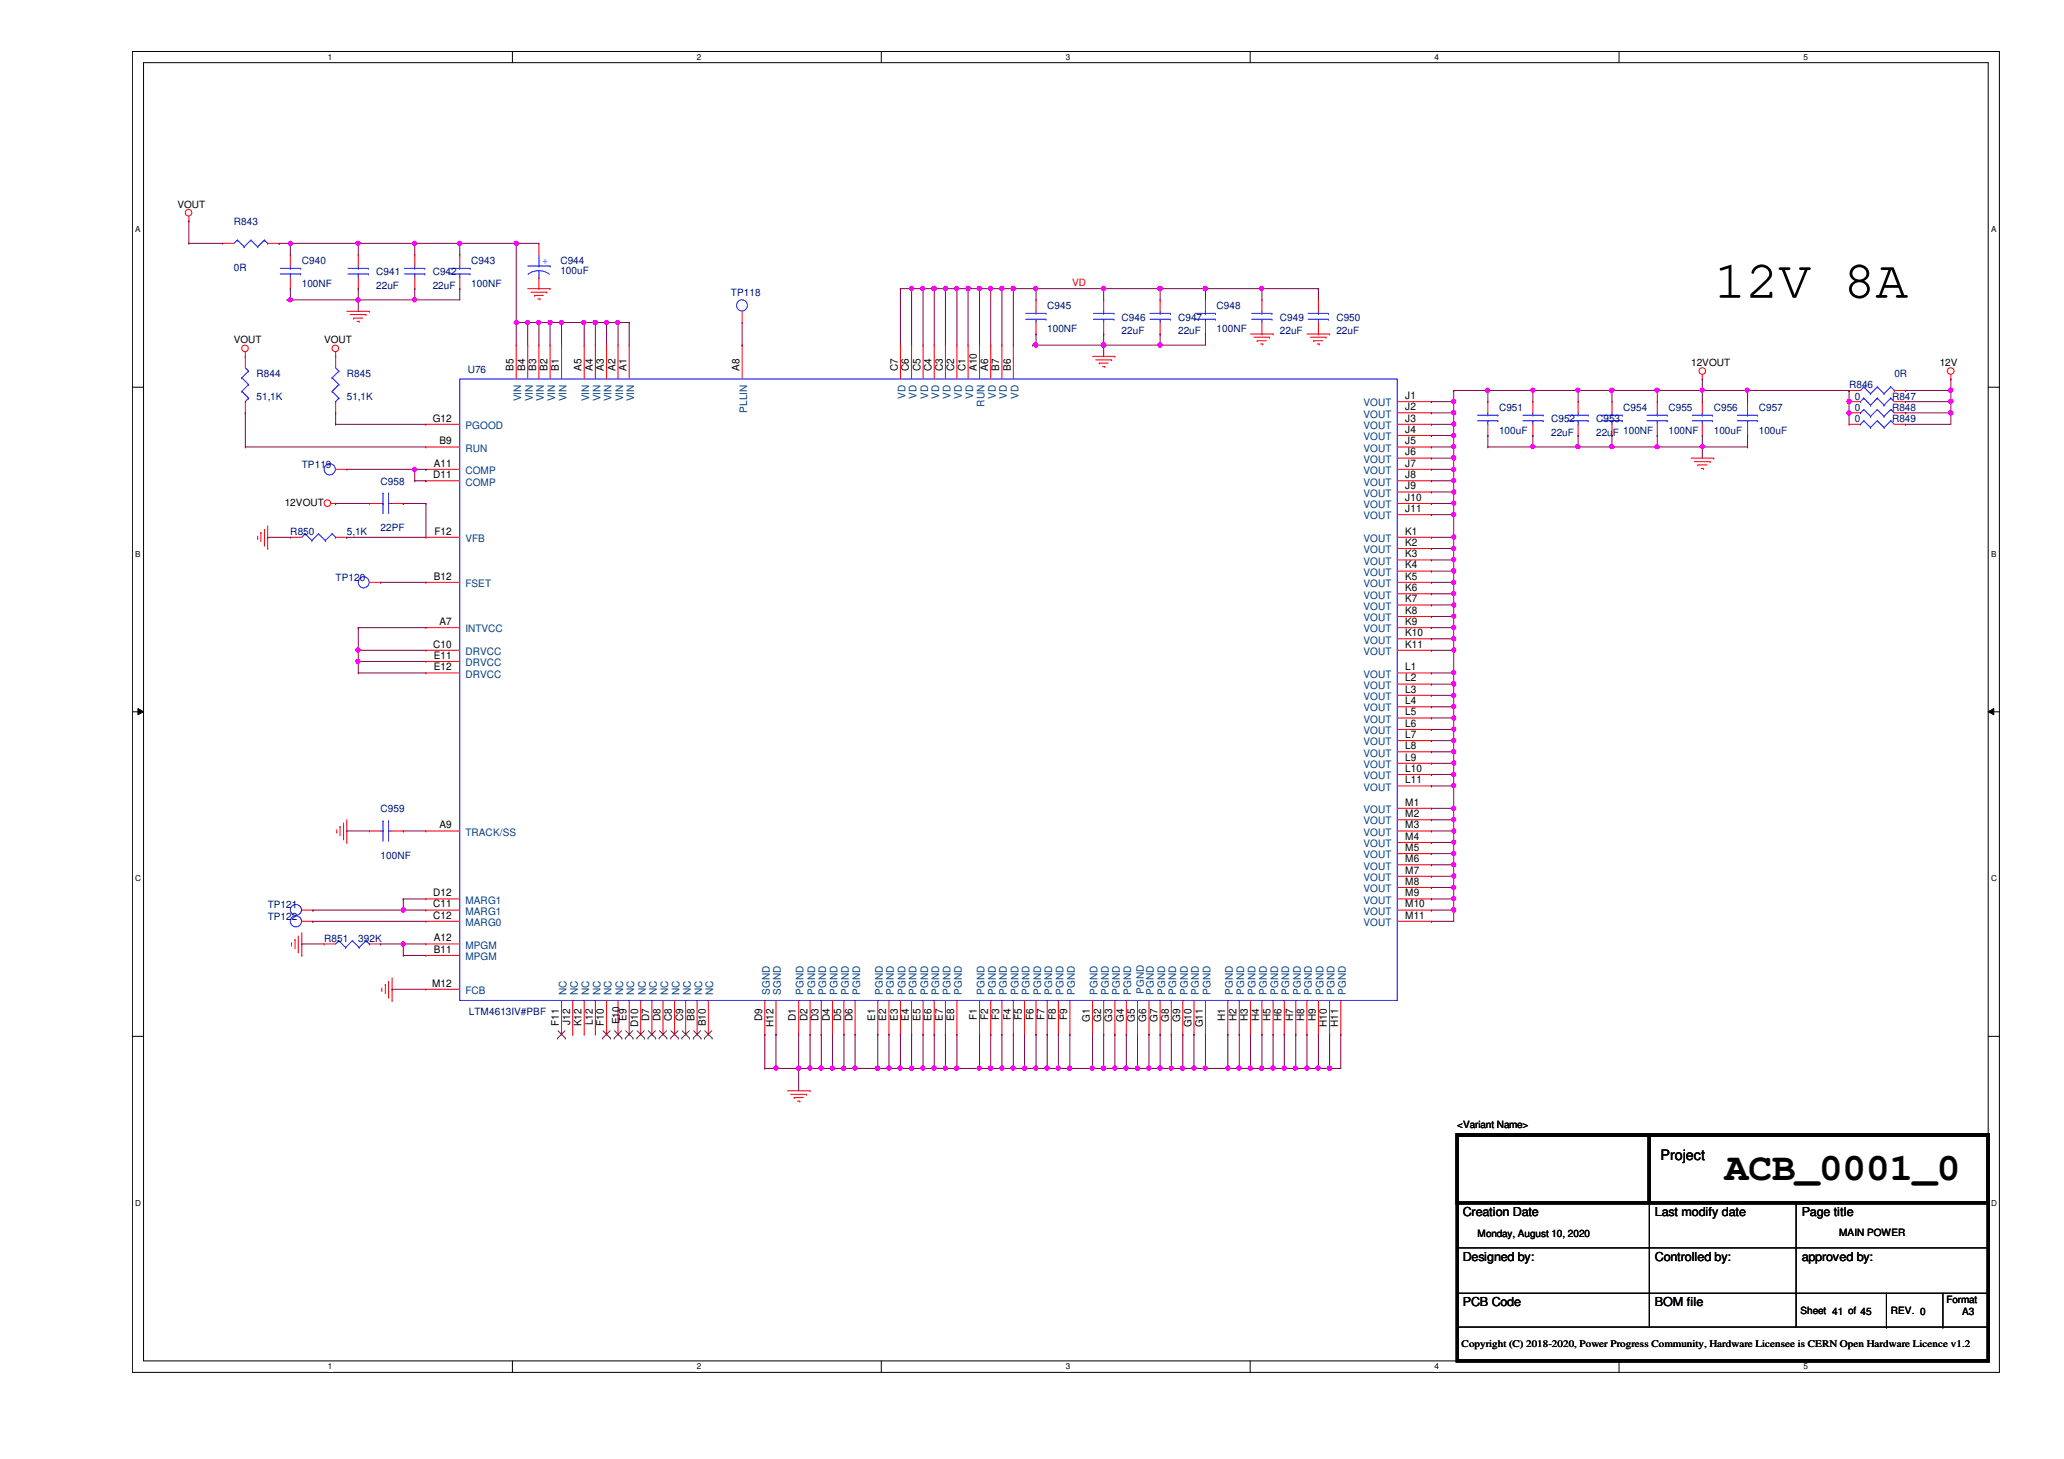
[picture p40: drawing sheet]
<svg xmlns="http://www.w3.org/2000/svg" width="297mm" height="210mm" viewBox="0 0 297 210" stroke-linecap="round" stroke-linejoin="round" font-family="sans-serif">
<defs><g id="words">
<text font-size="7.8" x="246.6" y="42.8">12V 8A</text>
<text font-size="5.7" x="248.2" y="169.8">ACB_0001_0</text>
<text font-size="2.1" x="239" y="166.8">Project</text>
<g font-size="1.8">
<text x="210.5" y="175">Creation Date</text>
<text x="238.2" y="175">Last modify date</text>
<text x="259.3" y="175">Page title</text>
<text x="210.5" y="181.5">Designed by:</text>
<text x="238.2" y="181.5">Controlled by:</text>
<text x="259.3" y="181.5">approved by:</text>
<text x="210.5" y="188">PCB Code</text>
<text x="238.2" y="188">BOM file</text>
</g>
<g font-size="1.5">
<text x="73.9" y="53.4" transform="rotate(-90 73.9 53.4)">B5</text>
<text x="75.6" y="53.4" transform="rotate(-90 75.6 53.4)">B4</text>
<text x="77.2" y="53.4" transform="rotate(-90 77.2 53.4)">B3</text>
<text x="78.8" y="53.4" transform="rotate(-90 78.8 53.4)">B2</text>
<text x="80.4" y="53.4" transform="rotate(-90 80.4 53.4)">B1</text>
<text x="83.7" y="53.4" transform="rotate(-90 83.7 53.4)">A5</text>
<text x="85.3" y="53.4" transform="rotate(-90 85.3 53.4)">A4</text>
<text x="86.9" y="53.4" transform="rotate(-90 86.9 53.4)">A3</text>
<text x="88.6" y="53.4" transform="rotate(-90 88.6 53.4)">A2</text>
<text x="90.2" y="53.4" transform="rotate(-90 90.2 53.4)">A1</text>
<text x="106.4" y="53.4" transform="rotate(-90 106.4 53.4)">A8</text>
<text x="129.2" y="53.4" transform="rotate(-90 129.2 53.4)">C7</text>
<text x="130.8" y="53.4" transform="rotate(-90 130.8 53.4)">C6</text>
<text x="132.5" y="53.4" transform="rotate(-90 132.5 53.4)">C5</text>
<text x="134.1" y="53.4" transform="rotate(-90 134.1 53.4)">C4</text>
<text x="135.7" y="53.4" transform="rotate(-90 135.7 53.4)">C3</text>
<text x="137.3" y="53.4" transform="rotate(-90 137.3 53.4)">C2</text>
<text x="138.9" y="53.4" transform="rotate(-90 138.9 53.4)">C1</text>
<text x="140.6" y="53.4" transform="rotate(-90 140.6 53.4)">A10</text>
<text x="142.2" y="53.4" transform="rotate(-90 142.2 53.4)">A6</text>
<text x="143.8" y="53.4" transform="rotate(-90 143.8 53.4)">B7</text>
<text x="145.5" y="53.4" transform="rotate(-90 145.5 53.4)">B6</text>
<text x="202.2" y="57.4">J1</text>
<text x="202.2" y="59">J2</text>
<text x="62.3" y="60.7">G12</text>
<text x="63.2" y="63.9">B9</text>
<text x="202.2" y="60.7">J3</text>
<text x="202.2" y="62.3">J4</text>
<text x="202.2" y="63.9">J5</text>
<text x="202.2" y="65.5">J6</text>
<text x="62.4" y="68.8">D11</text>
<text x="62.4" y="67.1">A11</text>
<text x="202.2" y="67.1">J7</text>
<text x="202.2" y="68.8">J8</text>
<text x="202.2" y="70.4">J9</text>
<text x="62.5" y="76.9">F12</text>
<text x="202.2" y="72.1">J10</text>
<text x="202.2" y="73.7">J11</text>
<text x="202.2" y="76.9">K1</text>
<text x="62.4" y="83.4">B12</text>
<text x="202.2" y="78.5">K2</text>
<text x="202.2" y="80.2">K3</text>
<text x="202.2" y="81.8">K4</text>
<text x="202.2" y="83.4">K5</text>
<text x="63.2" y="89.9">A7</text>
<text x="202.2" y="85">K6</text>
<text x="202.2" y="86.7">K7</text>
<text x="202.2" y="88.3">K8</text>
<text x="202.2" y="89.9">K9</text>
<text x="62.4" y="93.2">C10</text>
<text x="62.4" y="94.8">E11</text>
<text x="202.2" y="91.5">K10</text>
<text x="202.2" y="93.2">K11</text>
<text x="62.4" y="96.4">E12</text>
<text x="202.2" y="96.4">L1</text>
<text x="202.2" y="98">L2</text>
<text x="202.2" y="99.7">L3</text>
<text x="202.2" y="101.3">L4</text>
<text x="202.2" y="102.9">L5</text>
<text x="202.2" y="104.6">L6</text>
<text x="202.2" y="106.2">L7</text>
<text x="202.2" y="107.8">L8</text>
<text x="202.2" y="109.4">L9</text>
<text x="202.2" y="111">L10</text>
<text x="202.2" y="112.7">L11</text>
<text x="63.2" y="119.2">A9</text>
<text x="202.2" y="115.9">M1</text>
<text x="202.2" y="117.6">M2</text>
<text x="202.2" y="119.2">M3</text>
<text x="202.2" y="120.8">M4</text>
<text x="202.2" y="122.4">M5</text>
<text x="202.2" y="124">M6</text>
<text x="202.2" y="125.7">M7</text>
<text x="62.4" y="130.6">C11</text>
<text x="62.4" y="128.9">D12</text>
<text x="202.2" y="127.3">M8</text>
<text x="202.2" y="128.9">M9</text>
<text x="202.2" y="130.6">M10</text>
<text x="62.4" y="132.2">C12</text>
<text x="62.4" y="135.4">A12</text>
<text x="62.4" y="137.1">B11</text>
<text x="202.2" y="132.2">M11</text>
<text x="62.2" y="141.9">M12</text>
<text x="80.4" y="147.6" transform="rotate(-90 80.4 147.6)">F11</text>
<text x="82" y="147.4" transform="rotate(-90 82 147.4)">J12</text>
<text x="83.7" y="147.7" transform="rotate(-90 83.7 147.7)">K12</text>
<text x="85.3" y="147.5" transform="rotate(-90 85.3 147.5)">L12</text>
<text x="86.9" y="147.6" transform="rotate(-90 86.9 147.6)">F10</text>
<text x="90.2" y="146.9" transform="rotate(-90 90.2 146.9)">E9</text>
<text x="91.8" y="147.7" transform="rotate(-90 91.8 147.7)">D10</text>
<text x="93.4" y="146.9" transform="rotate(-90 93.4 146.9)">D7</text>
<text x="95" y="146.9" transform="rotate(-90 95 146.9)">D8</text>
<text x="96.7" y="146.9" transform="rotate(-90 96.7 146.9)">C8</text>
<text x="98.3" y="146.9" transform="rotate(-90 98.3 146.9)">C9</text>
<text x="99.9" y="146.9" transform="rotate(-90 99.9 146.9)">B8</text>
<text x="101.6" y="147.7" transform="rotate(-90 101.6 147.7)">B10</text>
<text x="109.7" y="146.9" transform="rotate(-90 109.7 146.9)">D9</text>
<text x="111.3" y="147.7" transform="rotate(-90 111.3 147.7)">H12</text>
<text x="114.6" y="146.9" transform="rotate(-90 114.6 146.9)">D1</text>
<text x="116.2" y="146.9" transform="rotate(-90 116.2 146.9)">D2</text>
<text x="117.8" y="146.9" transform="rotate(-90 117.8 146.9)">D3</text>
<text x="119.4" y="146.9" transform="rotate(-90 119.4 146.9)">D4</text>
<text x="121.1" y="146.9" transform="rotate(-90 121.1 146.9)">D5</text>
<text x="122.7" y="146.9" transform="rotate(-90 122.7 146.9)">D6</text>
<text x="125.9" y="146.9" transform="rotate(-90 125.9 146.9)">E1</text>
<text x="127.6" y="146.9" transform="rotate(-90 127.6 146.9)">E2</text>
<text x="129.2" y="146.9" transform="rotate(-90 129.2 146.9)">E3</text>
<text x="130.8" y="146.9" transform="rotate(-90 130.8 146.9)">E4</text>
<text x="132.5" y="146.9" transform="rotate(-90 132.5 146.9)">E5</text>
<text x="134.1" y="146.9" transform="rotate(-90 134.1 146.9)">E6</text>
<text x="135.7" y="146.9" transform="rotate(-90 135.7 146.9)">E7</text>
<text x="137.3" y="146.9" transform="rotate(-90 137.3 146.9)">E8</text>
<text x="140.6" y="146.8" transform="rotate(-90 140.6 146.8)">F1</text>
<text x="142.2" y="146.8" transform="rotate(-90 142.2 146.8)">F2</text>
<text x="143.8" y="146.8" transform="rotate(-90 143.8 146.8)">F3</text>
<text x="145.5" y="146.8" transform="rotate(-90 145.5 146.8)">F4</text>
<text x="147.1" y="146.8" transform="rotate(-90 147.1 146.8)">F5</text>
<text x="148.7" y="146.8" transform="rotate(-90 148.7 146.8)">F6</text>
<text x="150.3" y="146.8" transform="rotate(-90 150.3 146.8)">F7</text>
<text x="151.9" y="146.8" transform="rotate(-90 151.9 146.8)">F8</text>
<text x="153.6" y="146.8" transform="rotate(-90 153.6 146.8)">F9</text>
<text x="156.8" y="147" transform="rotate(-90 156.8 147)">G1</text>
<text x="158.5" y="147" transform="rotate(-90 158.5 147)">G2</text>
<text x="160.1" y="147" transform="rotate(-90 160.1 147)">G3</text>
<text x="161.7" y="147" transform="rotate(-90 161.7 147)">G4</text>
<text x="163.3" y="147" transform="rotate(-90 163.3 147)">G5</text>
<text x="165" y="147" transform="rotate(-90 165 147)">G6</text>
<text x="166.6" y="147" transform="rotate(-90 166.6 147)">G7</text>
<text x="168.2" y="147" transform="rotate(-90 168.2 147)">G8</text>
<text x="169.8" y="147" transform="rotate(-90 169.8 147)">G9</text>
<text x="171.4" y="147.8" transform="rotate(-90 171.4 147.8)">G10</text>
<text x="173.1" y="147.8" transform="rotate(-90 173.1 147.8)">G11</text>
<text x="176.3" y="146.9" transform="rotate(-90 176.3 146.9)">H1</text>
<text x="178" y="146.9" transform="rotate(-90 178 146.9)">H2</text>
<text x="179.6" y="146.9" transform="rotate(-90 179.6 146.9)">H3</text>
<text x="181.2" y="146.9" transform="rotate(-90 181.2 146.9)">H4</text>
<text x="182.8" y="146.9" transform="rotate(-90 182.8 146.9)">H5</text>
<text x="184.4" y="146.9" transform="rotate(-90 184.4 146.9)">H6</text>
<text x="186.1" y="146.9" transform="rotate(-90 186.1 146.9)">H7</text>
<text x="187.7" y="146.9" transform="rotate(-90 187.7 146.9)">H8</text>
<text x="189.4" y="146.9" transform="rotate(-90 189.4 146.9)">H9</text>
<text x="191" y="147.7" transform="rotate(-90 191 147.7)">H10</text>
<text x="192.6" y="147.7" transform="rotate(-90 192.6 147.7)">H11</text>
</g>
<g font-size="1.5" fill="#004080">
<text x="75" y="57.7" transform="rotate(-90 75 57.7)">VIN</text>
<text x="76.7" y="57.7" transform="rotate(-90 76.7 57.7)">VIN</text>
<text x="78.3" y="57.7" transform="rotate(-90 78.3 57.7)">VIN</text>
<text x="79.9" y="57.7" transform="rotate(-90 79.9 57.7)">VIN</text>
<text x="81.5" y="57.7" transform="rotate(-90 81.5 57.7)">VIN</text>
<text x="84.8" y="57.7" transform="rotate(-90 84.8 57.7)">VIN</text>
<text x="86.4" y="57.7" transform="rotate(-90 86.4 57.7)">VIN</text>
<text x="88" y="57.7" transform="rotate(-90 88 57.7)">VIN</text>
<text x="89.7" y="57.7" transform="rotate(-90 89.7 57.7)">VIN</text>
<text x="91.3" y="57.7" transform="rotate(-90 91.3 57.7)">VIN</text>
<text x="107.5" y="59.4" transform="rotate(-90 107.5 59.4)">PLLIN</text>
<text x="130.3" y="57.4" transform="rotate(-90 130.3 57.4)">VD</text>
<text x="131.9" y="57.4" transform="rotate(-90 131.9 57.4)">VD</text>
<text x="133.6" y="57.4" transform="rotate(-90 133.6 57.4)">VD</text>
<text x="135.2" y="57.4" transform="rotate(-90 135.2 57.4)">VD</text>
<text x="136.8" y="57.4" transform="rotate(-90 136.8 57.4)">VD</text>
<text x="138.4" y="57.4" transform="rotate(-90 138.4 57.4)">VD</text>
<text x="140" y="57.4" transform="rotate(-90 140 57.4)">VD</text>
<text x="141.7" y="58.5" transform="rotate(-90 141.7 58.5)">RUN</text>
<text x="143.3" y="57.4" transform="rotate(-90 143.3 57.4)">VD</text>
<text x="144.9" y="57.4" transform="rotate(-90 144.9 57.4)">VD</text>
<text x="146.6" y="57.4" transform="rotate(-90 146.6 57.4)">VD</text>
<text x="196.2" y="58.5">VOUT</text>
<text x="67" y="65">RUN</text>
<text x="67" y="61.7">PGOOD</text>
<text x="196.2" y="60.1">VOUT</text>
<text x="196.2" y="61.7">VOUT</text>
<text x="196.2" y="63.3">VOUT</text>
<text x="196.2" y="65">VOUT</text>
<text x="67" y="68.2">COMP</text>
<text x="67" y="69.8">COMP</text>
<text x="196.2" y="66.6">VOUT</text>
<text x="196.2" y="68.2">VOUT</text>
<text x="196.2" y="69.8">VOUT</text>
<text x="196.2" y="71.5">VOUT</text>
<text x="67" y="78">VFB</text>
<text x="196.2" y="73.1">VOUT</text>
<text x="196.2" y="74.7">VOUT</text>
<text x="196.2" y="78">VOUT</text>
<text x="196.2" y="79.6">VOUT</text>
<text x="196.2" y="81.2">VOUT</text>
<text x="196.2" y="82.8">VOUT</text>
<text x="67" y="84.5">FSET</text>
<text x="196.2" y="84.5">VOUT</text>
<text x="196.2" y="86.1">VOUT</text>
<text x="196.2" y="87.7">VOUT</text>
<text x="196.2" y="89.4">VOUT</text>
<text x="67" y="91">INTVCC</text>
<text x="67" y="94.2">DRVCC</text>
<text x="67" y="95.8">DRVCC</text>
<text x="196.2" y="91">VOUT</text>
<text x="196.2" y="92.6">VOUT</text>
<text x="196.2" y="94.2">VOUT</text>
<text x="67" y="97.5">DRVCC</text>
<text x="196.2" y="97.5">VOUT</text>
<text x="196.2" y="99.1">VOUT</text>
<text x="196.2" y="100.7">VOUT</text>
<text x="196.2" y="102.4">VOUT</text>
<text x="196.2" y="104">VOUT</text>
<text x="196.2" y="105.6">VOUT</text>
<text x="196.2" y="107.2">VOUT</text>
<text x="196.2" y="108.8">VOUT</text>
<text x="196.2" y="110.5">VOUT</text>
<text x="196.2" y="112.1">VOUT</text>
<text x="196.2" y="113.7">VOUT</text>
<text x="196.2" y="117">VOUT</text>
<text x="196.2" y="118.6">VOUT</text>
<text x="67" y="120.2">TRACK/SS</text>
<text x="196.2" y="120.2">VOUT</text>
<text x="196.2" y="121.9">VOUT</text>
<text x="196.2" y="123.5">VOUT</text>
<text x="196.2" y="125.1">VOUT</text>
<text x="67" y="131.6">MARG1</text>
<text x="67" y="130">MARG1</text>
<text x="196.2" y="126.7">VOUT</text>
<text x="196.2" y="128.4">VOUT</text>
<text x="196.2" y="130">VOUT</text>
<text x="196.2" y="131.6">VOUT</text>
<text x="67" y="136.5">MPGM</text>
<text x="67" y="133.2">MARG0</text>
<text x="196.2" y="133.2">VOUT</text>
<text x="67" y="138.1">MPGM</text>
<text x="67" y="143">FCB</text>
<text x="81.5" y="143.1" transform="rotate(-90 81.5 143.1)">NC</text>
<text x="83.1" y="143.1" transform="rotate(-90 83.1 143.1)">NC</text>
<text x="84.8" y="143.1" transform="rotate(-90 84.8 143.1)">NC</text>
<text x="86.4" y="143.1" transform="rotate(-90 86.4 143.1)">NC</text>
<text x="88" y="143.1" transform="rotate(-90 88 143.1)">NC</text>
<text x="89.7" y="143.1" transform="rotate(-90 89.7 143.1)">NC</text>
<text x="91.3" y="143.1" transform="rotate(-90 91.3 143.1)">NC</text>
<text x="92.9" y="143.1" transform="rotate(-90 92.9 143.1)">NC</text>
<text x="94.5" y="143.1" transform="rotate(-90 94.5 143.1)">NC</text>
<text x="96.1" y="143.1" transform="rotate(-90 96.1 143.1)">NC</text>
<text x="97.8" y="143.1" transform="rotate(-90 97.8 143.1)">NC</text>
<text x="99.4" y="143.1" transform="rotate(-90 99.4 143.1)">NC</text>
<text x="101" y="143.1" transform="rotate(-90 101 143.1)">NC</text>
<text x="102.7" y="143.1" transform="rotate(-90 102.7 143.1)">NC</text>
<text x="110.8" y="143.1" transform="rotate(-90 110.8 143.1)">SGND</text>
<text x="112.4" y="143.1" transform="rotate(-90 112.4 143.1)">SGND</text>
<text x="115.7" y="143.1" transform="rotate(-90 115.7 143.1)">PGND</text>
<text x="117.3" y="143.1" transform="rotate(-90 117.3 143.1)">PGND</text>
<text x="118.9" y="143.1" transform="rotate(-90 118.9 143.1)">PGND</text>
<text x="120.5" y="143.1" transform="rotate(-90 120.5 143.1)">PGND</text>
<text x="122.2" y="143.1" transform="rotate(-90 122.2 143.1)">PGND</text>
<text x="123.8" y="143.1" transform="rotate(-90 123.8 143.1)">PGND</text>
<text x="127" y="143.1" transform="rotate(-90 127 143.1)">PGND</text>
<text x="128.7" y="143.1" transform="rotate(-90 128.7 143.1)">PGND</text>
<text x="130.3" y="143.1" transform="rotate(-90 130.3 143.1)">PGND</text>
<text x="131.9" y="143.1" transform="rotate(-90 131.9 143.1)">PGND</text>
<text x="133.6" y="143.1" transform="rotate(-90 133.6 143.1)">PGND</text>
<text x="135.2" y="143.1" transform="rotate(-90 135.2 143.1)">PGND</text>
<text x="136.8" y="143.1" transform="rotate(-90 136.8 143.1)">PGND</text>
<text x="138.4" y="143.1" transform="rotate(-90 138.4 143.1)">PGND</text>
<text x="141.7" y="143.1" transform="rotate(-90 141.7 143.1)">PGND</text>
<text x="143.3" y="143.1" transform="rotate(-90 143.3 143.1)">PGND</text>
<text x="144.9" y="143.1" transform="rotate(-90 144.9 143.1)">PGND</text>
<text x="146.6" y="143.1" transform="rotate(-90 146.6 143.1)">PGND</text>
<text x="148.2" y="143.1" transform="rotate(-90 148.2 143.1)">PGND</text>
<text x="149.8" y="143.1" transform="rotate(-90 149.8 143.1)">PGND</text>
<text x="151.4" y="143.1" transform="rotate(-90 151.4 143.1)">PGND</text>
<text x="153" y="143.1" transform="rotate(-90 153 143.1)">PGND</text>
<text x="154.7" y="143.1" transform="rotate(-90 154.7 143.1)">PGND</text>
<text x="157.9" y="143.1" transform="rotate(-90 157.9 143.1)">PGND</text>
<text x="159.6" y="143.1" transform="rotate(-90 159.6 143.1)">PGND</text>
<text x="161.2" y="143.1" transform="rotate(-90 161.2 143.1)">PGND</text>
<text x="162.8" y="143.1" transform="rotate(-90 162.8 143.1)">PGND</text>
<text x="166.1" y="143.1" transform="rotate(-90 166.1 143.1)">PGND</text>
<text x="167.7" y="143.1" transform="rotate(-90 167.7 143.1)">PGND</text>
<text x="169.3" y="143.1" transform="rotate(-90 169.3 143.1)">PGND</text>
<text x="170.9" y="143.1" transform="rotate(-90 170.9 143.1)">PGND</text>
<text x="172.6" y="143.1" transform="rotate(-90 172.6 143.1)">PGND</text>
<text x="174.2" y="143.1" transform="rotate(-90 174.2 143.1)">PGND</text>
<text x="177.4" y="143.1" transform="rotate(-90 177.4 143.1)">PGND</text>
<text x="179.1" y="143.1" transform="rotate(-90 179.1 143.1)">PGND</text>
<text x="180.7" y="143.1" transform="rotate(-90 180.7 143.1)">PGND</text>
<text x="182.3" y="143.1" transform="rotate(-90 182.3 143.1)">PGND</text>
<text x="183.9" y="143.1" transform="rotate(-90 183.9 143.1)">PGND</text>
<text x="185.5" y="143.1" transform="rotate(-90 185.5 143.1)">PGND</text>
<text x="187.2" y="143.1" transform="rotate(-90 187.2 143.1)">PGND</text>
<text x="188.8" y="143.1" transform="rotate(-90 188.8 143.1)">PGND</text>
<text x="190.5" y="143.1" transform="rotate(-90 190.5 143.1)">PGND</text>
<text x="192.1" y="143.1" transform="rotate(-90 192.1 143.1)">PGND</text>
<text x="193.7" y="143.1" transform="rotate(-90 193.7 143.1)">PGND</text>
</g>
<g font-size="1.4">
<text x="25.5" y="29.9">VOUT</text>
<text x="33.7" y="49.4">VOUT</text>
<text x="46.7" y="49.4">VOUT</text>
<text x="243.4" y="52.6">12VOUT</text>
<text x="279.1" y="52.6">12V</text>
<text x="41" y="72.8">12VOUT</text>
<text x="89.2" y="147.4" transform="rotate(-90 89.2 147.4)">E10</text>
<text x="209.7" y="162.2">&lt;Variant Name&gt;</text>
<text x="212.6" y="178">Monday, August 10, 2020</text>
<text x="264.7" y="177.8">MAIN POWER</text>
<text x="259.1" y="189">Sheet 41 of 45</text>
<text x="272.1" y="189">REV. 0</text>
<text x="280.1" y="187.4">Format</text>
<text x="282.4" y="189.2">A3</text>
<text x="210.4" y="193.8">Copyright (C) 2018-2020, Power Progress Community, Hardware Licensee is CERN Open Hardware Licence v1.2</text>
</g>
<g font-size="1.4" fill="#000080">
<text x="33.7" y="32.3">R843</text>
<text x="33.7" y="39">0R</text>
<text x="43.4" y="38">C940</text>
<text x="43.4" y="41.3">100NF</text>
<text x="54.1" y="39.6">C941</text>
<text x="54.1" y="41.6">22uF</text>
<text x="62.3" y="39.6">C942</text>
<text x="62.3" y="41.6">22uF</text>
<text x="67.8" y="38">C943</text>
<text x="67.8" y="41.3">100NF</text>
<text x="80.6" y="38">C944</text>
<text x="80.6" y="39.5">100uF</text>
<text x="105.2" y="42.5">TP118</text>
<text x="150.7" y="44.5">C945</text>
<text x="150.7" y="47.8">100NF</text>
<text x="161.4" y="46.1">C946</text>
<text x="169.5" y="46.1">C947</text>
<text x="175.1" y="44.5">C948</text>
<text x="175.1" y="47.8">100NF</text>
<text x="184.2" y="46.1">C949</text>
<text x="192.3" y="46.1">C950</text>
<text x="67.3" y="53.6">U76</text>
<text x="161.4" y="48.1">22uF</text>
<text x="169.5" y="48.1">22uF</text>
<text x="184.2" y="48.1">22uF</text>
<text x="192.3" y="48.1">22uF</text>
<text x="36.9" y="54.3">R844</text>
<text x="36.9" y="57.5">51,1K</text>
<text x="49.9" y="54.3">R845</text>
<text x="49.9" y="57.5">51,1K</text>
<text x="215.7" y="59.1">C951</text>
<text x="233.6" y="59.1">C954</text>
<text x="240.1" y="59.1">C955</text>
<text x="246.6" y="59.1">C956</text>
<text x="253.1" y="59.1">C957</text>
<text x="266.1" y="55.9">R846</text>
<text x="267" y="59.1">0</text>
<text x="267" y="57.5">0</text>
<text x="272.3" y="59.1">R848</text>
<text x="272.3" y="57.5">R847</text>
<text x="272.6" y="54.3">0R</text>
<text x="215.7" y="62.4">100uF</text>
<text x="223.2" y="60.7">C952</text>
<text x="223.2" y="62.7">22uF</text>
<text x="229.7" y="60.7">C953</text>
<text x="229.7" y="62.7">22uF 100NF</text>
<text x="240.1" y="62.4">100NF</text>
<text x="246.6" y="62.4">100uF</text>
<text x="253.1" y="62.4">100uF</text>
<text x="267" y="60.7">0</text>
<text x="272.3" y="60.7">R849</text>
<text x="43.4" y="67.3">TP119</text>
<text x="54.8" y="69.7">C958</text>
<text x="41.8" y="77">R850</text>
<text x="49.9" y="77">5,1K</text>
<text x="54.8" y="76.4">22PF</text>
<text x="48.3" y="83.5">TP120</text>
<text x="54.8" y="116.8">C959</text>
<text x="54.8" y="123.5">100NF</text>
<text x="38.5" y="130.7">TP121</text>
<text x="38.5" y="132.3">TP122</text>
<text x="46.7" y="135.6">R851</text>
<text x="51.6" y="135.6">392K</text>
<text x="67.5" y="146">LTM4613IV#PBF</text>
</g>
<text font-size="1.4" fill="#00f" x="78.1" y="38">+</text>
<text font-size="1.4" fill="#f00" x="154.3" y="41.2">VD</text>
<text font-size="1.4" fill="#004080" x="164.6" y="143" transform="rotate(-90 164.6 143)">PGND</text>
<g font-size="1.2">
<text x="47.2" y="8.6">1</text>
<text x="100.3" y="8.6">2</text>
<text x="153.4" y="8.6">3</text>
<text x="206.5" y="8.6">4</text>
<text x="259.5" y="8.6">5</text>
<text x="19.5" y="33.4">A</text>
<text x="286.6" y="33.4">A</text>
<text x="19.5" y="80.1">B</text>
<text x="286.6" y="80.1">B</text>
<text x="19.5" y="126.8">C</text>
<text x="286.6" y="126.8">C</text>
<text x="19.5" y="173.5">D</text>
<text x="286.6" y="173.5">D</text>
<text x="47.2" y="197">1</text>
<text x="100.3" y="197">2</text>
<text x="153.4" y="197">3</text>
<text x="206.5" y="197">4</text>
<text x="259.5" y="197">5</text>
</g>
</g></defs>
<path d="M19.1 7.4h268.6v190h-268.6zM20.7 9h265.4v186.8h-265.4z" fill="none" stroke="#000" stroke-width=".14"/>
<g fill="#fff">
<path d="M47.2 7.6h.6v1.3h-.6z"/>
<path d="M47.2 196h.6v1.3h-.6z"/>
</g>
<path d="M73.7 7.4v1.6M73.7 195.8v1.6" fill="none" stroke="#000" stroke-width=".14"/>
<g fill="#fff">
<path d="M100.3 7.6h.6v1.3h-.6z"/>
<path d="M100.3 196h.6v1.3h-.6z"/>
</g>
<path d="M126.8 7.4v1.6M126.8 195.8v1.6" fill="none" stroke="#000" stroke-width=".14"/>
<g fill="#fff">
<path d="M153.4 7.6h.6v1.3h-.6z"/>
<path d="M153.4 196h.6v1.3h-.6z"/>
</g>
<path d="M179.9 7.4v1.6M179.9 195.8v1.6" fill="none" stroke="#000" stroke-width=".14"/>
<g fill="#fff">
<path d="M206.5 7.6h.6v1.3h-.6z"/>
<path d="M206.5 196h.6v1.3h-.6z"/>
</g>
<path d="M233 7.4v1.6M233 195.8v1.6" fill="none" stroke="#000" stroke-width=".14"/>
<g fill="#fff">
<path d="M259.5 7.6h.6v1.3h-.6z"/>
<path d="M259.5 196h.6v1.3h-.6z"/>
<path d="M19.5 32.3h.7v1.4h-.7z"/>
<path d="M286.6 32.3h.7v1.4h-.7z"/>
<path d="M19.5 79h.7v1.3h-.7z"/>
<path d="M286.6 79h.7v1.3h-.7z"/>
</g>
<path d="M19.1 55.7h1.6M286.1 55.7h1.6" fill="none" stroke="#000" stroke-width=".14"/>
<g fill="#fff">
<path d="M19.5 125.7h.8v1.3h-.8z"/>
<path d="M286.6 125.7h.8v1.3h-.8z"/>
</g>
<path d="M19.1 102.4h1.6M19.9 101.9l.8 .5-.8 .4zM286.1 102.4l.8-.5v.9zM286.1 102.4h1.6" fill="none" stroke="#000" stroke-width=".14"/>
<path d="M19.9 101.9l.8 .5-.8 .4zM286.1 102.4l.8-.5v.9z" fill="#000"/>
<g fill="#fff">
<path d="M19.5 172.4h.8v1.3h-.8z"/>
<path d="M286.6 172.4h.8v1.3h-.8z"/>
</g>
<g fill="none" stroke="#000" stroke-width=".14">
<path d="M19.1 149.1h1.6M286.1 149.1h1.6M209.7 163.3h8.1M209.7 179.5h76.4M217.8 163.3h.1M237.4 179.5h.1M237.4 173.1v13M258.5 179.5h.1M258.5 173.1v13M286.1 179.5h.1M209.7 186.1h76.4M237.4 186.1h.1"/>
<path d="M237.4 186.1v4.8h-27.7M258.5 186.1h.1M258.5 186.1v4.8h-21.1M258.5 190.9h27.6M271.5 190.9h.1M271.5 186.1v4.8M279.6 190.9h.1M279.6 186.1v4.8M286.1 186.1h.1M286.1 190.9h.1"/>
</g>
<g fill="none" stroke="#f00" stroke-width=".14">
<path d="M27.2 31.8h.1M27.2 31.1v.7M32 35h.1M32 35h1.7M38.5 35h1.7M40.2 35h.1M41.8 36.7h.1M41.8 36.7v1.6M41.8 39.9v1.6M51.6 36.7h.1M51.6 36.7v1.6M51.6 39.9v1.6"/>
<path d="M59.7 36.7h.1M59.7 36.7v1.6M59.7 39.9v1.6M66.2 36.7h.1M66.2 36.7v1.6M66.2 39.9v1.6M77.6 35h.1M77.6 35v1.7M77.6 39.9v1.6M35.3 51.3h.1M35.3 59.4h.1M35.3 50.6v2.3"/>
<path d="M35.3 57.8v1.6M41.8 41.5h.1M48.3 51.3h.1M48.3 59.4h.1M48.3 50.6v2.3M48.3 57.8v1.6M49.9 44.8h3.3M50.4 45.3h2.3M50.9 45.8h.1M50.9 45.8h1.3M51.4 46.2h.3M51.6 41.5h.1"/>
<path d="M51.7 46.2h.1M52.7 45.3h.1M53.2 44.8h.1M59.7 41.5h.1M66.2 41.5h.1M74.3 49.7h.1M74.3 49.7v4.8M75.9 49.7h.1M75.9 41.5h3.3M75.9 49.7v4.8M76.4 42h2.3M76.9 42.5h.1"/>
<path d="M76.9 42.5h1.3M77.4 43h.3M77.6 41.5h.1M77.6 49.7h.1M77.6 49.7v4.8M77.7 43h.1M78.7 42h.1M79.2 41.5h.1M79.2 49.7h.1M79.2 49.7v4.8M80.8 49.7h.1M80.8 49.7v4.8"/>
<path d="M84.1 49.7h.1M84.1 49.7v4.8M85.7 49.7h.1M85.7 49.7v4.8M87.3 49.7h.1M87.3 49.7v4.8M88.9 49.7h.1M88.9 49.7v4.8M90.6 49.7h.1M90.6 49.7v4.8M106.8 46.4h.1M106.8 49.7h.1"/>
<path d="M106.8 44.8v1.6M106.8 49.7v4.8M129.6 49.7h.1M129.6 49.7v4.8M131.2 49.7h.1M131.2 49.7v4.8M132.8 49.7h.1M132.8 49.7v4.8M134.5 49.7h.1M134.5 49.7v4.8M136.1 49.7h.1M136.1 49.7v4.8"/>
<path d="M137.7 49.7h.1M137.7 49.7v4.8M139.3 49.7h.1M139.3 49.7v4.8M141 49.7h.1M141 49.7v4.8M142.6 49.7h.1M142.6 49.7v4.8M144.2 49.7h.1M144.2 49.7v4.8M145.8 49.7h.1M145.8 49.7v4.8"/>
<path d="M149.1 43.1h.1M149.1 48h.1M149.1 43.1v1.7M149.1 46.4v1.6M157.2 51.3h3.2M157.7 51.8h2.3M158.2 52.2h.1M158.2 52.2h1.3M158.7 52.7h.3M158.8 43.1h.1M158.8 48h.1M158.8 43.1v1.7"/>
<path d="M158.8 46.4v1.6M159 52.7h.1M160 51.8h.1M160.4 51.3h.1M167 43.1h.1M167 48h.1M167 43.1v1.7M167 46.4v1.6M173.5 43.1h.1M173.5 48h.1M173.5 43.1v1.7M173.5 46.4v1.6"/>
<path d="M180 48h3.2M180.5 48.5h2.2M180.9 49h.1M180.9 49h1.3M181.4 49.5h.3M181.6 43.1h.1M181.6 48h.1M181.6 43.1v1.7M181.6 46.4v1.6M181.7 49.5h.1M182.7 48.5h.1M183.2 48h.1"/>
<path d="M188.1 48h3.2M188.6 48.5h2.2M189.1 49h.1M189.1 49h1.3M189.6 49.5h.3M189.7 43.1h.1M189.7 48h.1M189.7 43.1v1.7M189.7 46.4v1.6M189.9 49.5h.1M190.8 48.5h.1M191.3 48h.1"/>
<path d="M201.1 59.4h4.9M201.1 57.8h4.9M206 57.8h.1M206 59.4h.1M214.1 57.8h.1M214.1 57.8v1.6M220.6 57.8h.1M220.6 57.8v1.6M227.1 57.8h.1M227.1 57.8v1.6M232 57.8h.1M232 57.8v1.6"/>
<path d="M238.5 57.8h.1M238.5 57.8v1.6M245 54.5h.1M245 57.8h.1M245 53.9v.6M245 57.8v1.6M251.5 57.8h.1M251.5 57.8v1.6M266.1 59.4h.1M266.1 56.2h.1M266.1 57.8h.1M266.1 59.4h1.7"/>
<path d="M266.1 56.2h1.7M266.1 57.8h1.7M272.6 59.4h1.6M272.6 56.2h1.6M272.6 57.8h1.6M274.2 59.4h.1M274.2 56.2h.1M274.2 57.8h.1M280.8 54.5h.1M280.8 53.9v.6M37.1 77.5h.1M37.1 77.1v.4"/>
<path d="M37.5 76.6h.1M37.5 76.6v1.3M38.1 78.4h.1M38.1 76.2v2.2M38.5 78.9h.1M38.5 75.6v3.3M41.8 77.3h.1M41.8 77.3h1.6M47.6 72.4h.7M48.3 72.4h.1M48.3 67.5h1.6M48.3 77.3h1.6"/>
<path d="M49.9 67.5h.1M49.9 77.3h.1M53.2 72.4h.1M53.2 72.4h1.6M56.4 72.4h1.6M58 72.4h.1M61.3 67.5h.1M61.3 64.3h.1M61.3 69.2h.1M61.3 77.3h.1M61.3 61h.1M61.3 61h4.9"/>
<path d="M61.3 67.5h4.9M61.3 77.3h4.9M61.3 64.3h4.9M61.3 69.2h4.9M201.1 65.9h4.9M201.1 72.4h4.9M201.1 61h4.9M201.1 67.5h4.9M201.1 77.3h4.9M201.1 62.7h4.9M201.1 64.3h4.9M201.1 69.2h4.9"/>
<path d="M201.1 70.8h4.9M201.1 74h4.9M201.1 78.9h4.9M206 61h.1M206 62.7h.1M206 64.3h.1M206 65.9h.1M206 67.5h.1M206 69.2h.1M206 70.8h.1M206 72.4h.1M206 74h.1"/>
<path d="M206 77.3h.1M206 78.9h.1M214.1 62.7h.1M214.1 61v1.7M220.6 62.7h.1M220.6 61v1.7M227.1 62.7h.1M227.1 61v1.7M232 62.7h.1M232 61v1.7M238.5 62.7h.1M238.5 61v1.7"/>
<path d="M243.4 65.9h3.2M243.8 66.4h2.3M244.3 66.9h.1M244.3 66.9h1.4M244.8 67.4h.4M245 62.7h.1M245 61v1.7M245.2 67.4h.1M246.1 66.4h.1M246.6 65.9h.1M251.5 62.7h.1M251.5 61v1.7"/>
<path d="M266.1 61h.1M266.1 61h1.7M272.6 61h1.6M274.2 61h.1M53.2 83.8h1.6M54.8 83.8h.1M61.3 90.3h.1M61.3 83.8h.1M61.3 93.6h.1M61.3 95.2h.1M61.3 96.8h.1M61.3 83.8h4.9"/>
<path d="M61.3 90.3h4.9M61.3 93.6h4.9M61.3 96.8h4.9M61.3 95.2h4.9M201.1 83.8h4.9M201.1 80.6h4.9M201.1 82.2h4.9M201.1 85.4h4.9M201.1 87h4.9M201.1 88.7h4.9M201.1 90.3h4.9M201.1 91.9h4.9"/>
<path d="M201.1 93.6h4.9M201.1 96.8h4.9M201.1 98.4h4.9M206 80.6h.1M206 82.2h.1M206 83.8h.1M206 85.4h.1M206 87h.1M206 88.7h.1M206 90.3h.1M206 91.9h.1M206 93.6h.1"/>
<path d="M206 96.8h.1M206 98.4h.1M48.5 119.7h.1M48.5 119.4v.3M48.9 118.9h.1M48.9 118.9v1.3M49.4 118.4v2.3M49.9 117.9v3.3M53.2 119.5h.1M53.2 119.5h1.6M56.4 119.5h1.6M58 119.5h.1"/>
<path d="M61.3 119.5h.1M61.3 119.5h4.9M201.1 119.5h4.9M201.1 100h4.9M201.1 101.7h4.9M201.1 103.3h4.9M201.1 104.9h4.9M201.1 106.6h4.9M201.1 108.2h4.9M201.1 109.8h4.9M201.1 111.4h4.9M201.1 113.1h4.9"/>
<path d="M201.1 116.3h4.9M201.1 117.9h4.9M206 100h.1M206 101.7h.1M206 103.3h.1M206 104.9h.1M206 106.6h.1M206 108.2h.1M206 109.8h.1M206 111.4h.1M206 113.1h.1M206 116.3h.1"/>
<path d="M206 117.9h.1M206 119.5h.1M42 136h.1M42 135.6v.4M42.5 135.2h.1M42.5 135.2v1.3M42.9 136.9h.1M42.9 134.7v2.2M43.4 137.5h.1M43.4 134.2v3.3M43.4 130.9h1.6M43.4 132.5h1.6"/>
<path d="M45 130.9h.1M45 132.5h.1M46.7 135.8h.1M46.7 135.8h1.6M49.4 120.7h.1M49.9 121.2h.1M53.2 135.8h1.6M54.8 135.8h.1M61.3 135.8h.1M61.3 137.5h.1M61.3 130.9h.1M61.3 132.5h.1"/>
<path d="M61.3 129.3h.1M61.3 130.9h4.9M61.3 132.5h4.9M61.3 135.8h4.9M61.3 129.3h4.9M61.3 137.5h4.9M201.1 130.9h4.9M201.1 132.5h4.9M201.1 121.2h4.9M201.1 122.8h4.9M201.1 124.4h4.9M201.1 126.1h4.9"/>
<path d="M201.1 127.7h4.9M201.1 129.3h4.9M206 121.2h.1M206 122.8h.1M206 124.4h.1M206 126.1h.1M206 127.7h.1M206 129.3h.1M206 130.9h.1M206 132.5h.1M54.9 142.5h.1M54.9 142.2v.3"/>
<path d="M55.5 141.6h.1M55.5 141.6v1.4M55.9 143.5h.1M55.9 141.2v2.3M56.4 143.9h.1M56.4 140.7v3.2M61.3 142.3h.1M61.3 142.3h4.9M80.8 148.8h.1M80.8 143.9v4.9M82.4 148.8h.1M82.4 143.9v4.9"/>
<path d="M84.1 148.8h.1M84.1 143.9v4.9M85.7 148.8h.1M85.7 143.9v4.9M87.3 148.8h.1M87.3 143.9v4.9M88.9 148.8h.1M88.9 143.9v4.9M90.6 148.8h.1M90.6 143.9v4.9M92.2 148.8h.1M92.2 143.9v4.9"/>
<path d="M93.8 148.8h.1M93.8 143.9v4.9M95.4 148.8h.1M95.4 143.9v4.9M97.1 148.8h.1M97.1 143.9v4.9M98.7 148.8h.1M98.7 143.9v4.9M100.3 148.8h.1M100.3 143.9v4.9M101.9 148.8h.1M101.9 143.9v4.9"/>
<path d="M110.1 148.8h.1M110.1 143.9v4.9M111.7 148.8h.1M111.7 143.9v4.9M113.3 156.9h3.3M113.8 157.4h2.3M114.3 157.9h.1M114.3 157.9h1.3M114.8 158.4h.3M114.9 148.8h.1M114.9 143.9v4.9M115.1 158.4h.1"/>
<path d="M116.1 157.4h.1M116.6 156.9h.1M116.6 148.8h.1M116.6 143.9v4.9M118.2 148.8h.1M118.2 143.9v4.9M119.8 148.8h.1M119.8 143.9v4.9M121.5 148.8h.1M121.5 143.9v4.9M123.1 148.8h.1M123.1 143.9v4.9"/>
<path d="M126.3 148.8h.1M126.3 143.9v4.9M127.9 148.8h.1M127.9 143.9v4.9M129.6 148.8h.1M129.6 143.9v4.9M131.2 148.8h.1M131.2 143.9v4.9M132.8 148.8h.1M132.8 143.9v4.9M134.5 148.8h.1M134.5 143.9v4.9"/>
<path d="M136.1 148.8h.1M136.1 143.9v4.9M137.7 148.8h.1M137.7 143.9v4.9M141 148.8h.1M141 143.9v4.9M142.6 148.8h.1M142.6 143.9v4.9M144.2 148.8h.1M144.2 143.9v4.9M145.8 148.8h.1M145.8 143.9v4.9"/>
<path d="M147.4 148.8h.1M147.4 143.9v4.9M149.1 148.8h.1M149.1 143.9v4.9M150.7 148.8h.1M150.7 143.9v4.9M152.3 148.8h.1M152.3 143.9v4.9M154 148.8h.1M154 143.9v4.9M157.2 148.8h.1M157.2 143.9v4.9"/>
<path d="M158.8 148.8h.1M158.8 143.9v4.9M160.4 148.8h.1M160.4 143.9v4.9M162.1 148.8h.1M162.1 143.9v4.9M163.7 148.8h.1M163.7 143.9v4.9M165.4 148.8h.1M165.4 143.9v4.9M167 148.8h.1M167 143.9v4.9"/>
<path d="M168.6 148.8h.1M168.6 143.9v4.9M170.2 148.8h.1M170.2 143.9v4.9M171.8 148.8h.1M171.8 143.9v4.9M173.5 148.8h.1M173.5 143.9v4.9M176.7 148.8h.1M176.7 143.9v4.9M178.4 148.8h.1M178.4 143.9v4.9"/>
<path d="M180 148.8h.1M180 143.9v4.9M181.6 148.8h.1M181.6 143.9v4.9M183.2 148.8h.1M183.2 143.9v4.9M184.8 148.8h.1M184.8 143.9v4.9M186.5 148.8h.1M186.5 143.9v4.9M188.1 148.8h.1M188.1 143.9v4.9"/>
<path d="M189.7 148.8h.1M189.7 143.9v4.9M191.3 148.8h.1M191.3 143.9v4.9M193 148.8h.1M193 143.9v4.9"/>
<circle cx="27.1" cy="30.6" r=".47"/>
<circle cx="35.3" cy="50.1" r=".47"/>
<circle cx="48.3" cy="50.1" r=".47"/>
<circle cx="245" cy="53.4" r=".47"/>
<circle cx="280.7" cy="53.4" r=".48"/>
<circle cx="47.1" cy="72.4" r=".47"/>
</g>
<path d="M209.7 163.3h27.7v9.8h-27.7zM209.7 163.3h76.4v32.5h-76.4zM237.4 163.3h48.7v9.8h-48.7z" fill="none" stroke="#000" stroke-width=".47"/>
<g fill="none" stroke="#00f" stroke-width=".14">
<path d="M34.2 34.5h.1M34.2 34.5l-.5 .5M34.2 34.5l.9 1M35.1 35.5h.1M36.1 34.5h.1M36.1 34.5l-1 1M36.1 34.5l1 1M37.1 35.5h.1M38.1 34.5h.1M38.1 34.5l-1 1M38.1 34.5l.4 .5M38.5 35h.1"/>
<path d="M40.3 39.4h3M40.3 38.6h3M41.8 38.6h.1M41.8 39.4h.1M41.8 38.3v.3M41.8 39.4v.5M43.3 39.4h.1M43.3 38.6h.1M50.1 39.4h2.9M50.1 38.6h2.9M51.6 38.6h.1M51.6 39.4h.1"/>
<path d="M51.6 38.3v.3M51.6 39.4v.5M53 39.4h.1M53 38.6h.1M58.2 39.4h2.9M58.2 38.6h2.9M59.7 38.6h.1M59.7 39.4h.1M59.7 38.3v.3M59.7 39.4v.5M61.1 39.4h.1M61.1 38.6h.1"/>
<path d="M64.7 39.4h2.9M64.7 38.6h2.9M66.2 38.6h.1M66.2 39.4h.1M66.2 38.3v.3M66.2 39.4v.5M67.6 39.4h.1M67.6 38.6h.1M75.9 38.3h3.3M77.6 39.9h.1M77.6 38.3h.1M77.6 38.9a2.45 2.45 0 0 1 1.5 .6"/>
<path d="M77.6 38.9h-.1a2.45 2.45 0 0 0-1.5 .6M77.6 36.7v1.6M77.6 38.9v1M79.2 38.3h.1M34.8 54.4h.1M34.8 56.3h.1M34.8 54.4l1 .9M34.8 56.3l1 1M35.3 57.8h.1M35.3 52.9l.5 .5M35.8 53.4h.1M35.8 55.3h.1"/>
<path d="M35.8 57.3h.1M35.8 53.4l-1 1M35.8 55.3l-1 1M35.8 57.3l-.5 .5M47.8 54.4h.1M47.8 56.3h.1M47.8 54.4l1 .9M47.8 56.3l1 1M48.3 57.8h.1M48.3 52.9l.5 .5M48.8 53.4h.1M48.8 55.3h.1"/>
<path d="M48.8 57.3h.1M48.8 53.4l-1 1M48.8 55.3l-1 1M48.8 57.3l-.5 .5M66.2 54.5h134.9v89.4h-134.9zM147.6 45.9h2.9M147.6 45.1h2.9M149.1 45.1h.1M149.1 45.9h.1M149.1 44.8v.3M149.1 45.9v.5M150.5 45.9h.1"/>
<path d="M150.5 45.1h.1M157.4 45.9h2.9M157.4 45.1h2.9M158.8 45.1h.1M158.8 45.9h.1M158.8 44.8v.3M158.8 45.9v.5M160.3 45.9h.1M160.3 45.1h.1M165.5 45.9h2.9M165.5 45.1h2.9M167 45.1h.1"/>
<path d="M167 45.9h.1M167 44.8v.3M167 45.9v.5M168.4 45.9h.1M168.4 45.1h.1M172 45.9h2.9M172 45.1h2.9M173.5 45.1h.1M173.5 45.9h.1M173.5 44.8v.3M173.5 45.9v.5M174.9 45.9h.1"/>
<path d="M174.9 45.1h.1M180.1 45.9h2.9M180.1 45.1h2.9M181.6 45.1h.1M181.6 45.9h.1M181.6 44.8v.3M181.6 45.9v.5M183 45.9h.1M183 45.1h.1M188.3 45.9h2.9M188.3 45.1h2.9M189.7 45.1h.1"/>
<path d="M189.7 45.9h.1M189.7 44.8v.3M189.7 45.9v.5M191.2 45.9h.1M191.2 45.1h.1M212.6 59.7h3M214.1 59.7h.1M214.1 59.4v.3M215.6 59.7h.1M219.2 59.7h2.9M220.6 59.7h.1M220.6 59.4v.3"/>
<path d="M222.1 59.7h.1M225.6 59.7h3M227.1 59.7h.1M227.1 59.4v.3M228.6 59.7h.1M230.5 59.7h3M232 59.7h.1M232 59.4v.3M233.5 59.7h.1M237 59.7h2.9M238.5 59.7h.1M238.5 59.4v.3"/>
<path d="M239.9 59.7h.1M243.5 59.7h3M245 59.7h.1M245 59.4v.3M246.5 59.7h.1M250 59.7h2.9M251.5 59.7h.1M251.5 59.4v.3M252.9 59.7h.1M267.8 59.4h.1M267.8 57.8h.1M268.2 58.9h.1"/>
<path d="M268.2 55.7h.1M268.2 57.3h.1M268.2 58.9l1 1M268.2 58.9l-.4 .5M268.2 55.7l-.4 .5M268.2 55.7l1 .9M268.2 57.3l1 1M268.2 57.3l-.4 .5M269.2 59.9h.1M269.2 56.6h.1M269.2 58.3h.1M270.2 58.9h.1"/>
<path d="M270.2 55.7h.1M270.2 57.3h.1M270.2 58.9l.9 1M270.2 58.9l-1 1M270.2 55.7l-1 .9M270.2 55.7l.9 .9M270.2 57.3l.9 1M270.2 57.3l-1 1M271.1 59.9h.1M271.1 56.6h.1M271.1 58.3h.1M272.1 58.9h.1"/>
<path d="M272.1 55.7h.1M272.1 57.3h.1M272.1 58.9l.5 .5M272.1 58.9l-1 1M272.1 55.7l-1 .9M272.1 55.7l.5 .5M272.1 57.3l.5 .5M272.1 57.3l-1 1M272.6 56.2h.1M43.9 76.8h.1M43.9 76.8l-.5 .5M43.9 76.8l1 1"/>
<path d="M44.9 77.8h.1M45.8 76.8h.1M45.8 76.8l-.9 1M45.8 76.8l1 1M46.8 77.8h.1M47.8 76.8h.1M47.8 76.8l-1 1M47.8 76.8l.5 .5M48.3 77.3h.1M54.8 72.4h.3M55.1 72.4h.1M55.1 71h.1"/>
<path d="M55.1 71v2.9M55.9 71h.1M55.9 72.4h.1M55.9 72.4h.5M55.9 71v2.9M212.6 60.5h3M214.1 60.5h.1M214.1 60.5v.5M215.6 60.5h.1M219.2 60.5h2.9M220.6 60.5h.1M220.6 60.5v.5"/>
<path d="M222.1 60.5h.1M225.6 60.5h3M227.1 60.5h.1M227.1 60.5v.5M228.6 60.5h.1M230.5 60.5h3M232 60.5h.1M232 60.5v.5M233.5 60.5h.1M237 60.5h2.9M238.5 60.5h.1M238.5 60.5v.5"/>
<path d="M239.9 60.5h.1M243.5 60.5h3M245 60.5h.1M245 60.5v.5M246.5 60.5h.1M250 60.5h2.9M251.5 60.5h.1M251.5 60.5v.5M252.9 60.5h.1M267.8 61h.1M268.2 60.5h.1M268.2 60.5l1 1"/>
<path d="M268.2 60.5l-.4 .5M269.2 61.5h.1M270.2 60.5h.1M270.2 60.5l.9 1M270.2 60.5l-1 1M271.1 61.5h.1M272.1 60.5h.1M272.1 60.5l.5 .5M272.1 60.5l-1 1M54.8 119.5h.3M55.1 119.5h.1M55.1 118.1h.1"/>
<path d="M55.1 118.1v2.9M55.9 118.1h.1M55.9 119.5h.1M55.9 118.1v2.9M55.9 119.5h.5M48.8 135.3h.1M48.8 135.3l-.5 .5M48.8 135.3l.9 1M49.7 136.3h.1M50.7 135.3h.1M50.7 135.3l-1 1M50.7 135.3l1 1"/>
<path d="M51.7 136.3h.1M52.7 135.3h.1M52.7 135.3l-1 1M52.7 135.3l.5 .5M53.2 135.8h.1"/>
<circle cx="106.8" cy="43.9" r=".79"/>
<circle cx="47.5" cy="67.5" r=".81"/>
<circle cx="52.3" cy="83.8" r=".79"/>
<circle cx="42.6" cy="132.5" r=".81"/>
<circle cx="42.6" cy="130.9" r=".8"/>
</g>
<g fill="none" stroke="#804000" stroke-width=".14">
<path d="M80.3 149.4h.1M80.3 148.3l1.1 1.1M81.3 148.3l-1 1.1M81.4 149.4h.1M86.7 149.4h.1M86.8 148.3l1 1.1M87.8 148.3l-1.1 1.1M87.8 149.4h.1M88.4 149.4h.1M88.4 148.3l1.1 1.1M89.5 148.3l-1.1 1.1M89.5 149.4h.1"/>
<path d="M90 149.4h.1M90 148.3l1.1 1.1M91.1 148.3l-1.1 1.1M91.1 149.4h.1M91.7 149.4h.1M91.7 148.3l1.1 1.1M92.7 148.3l-1 1.1M92.8 149.4h.1M93.3 149.4h.1M93.3 148.3l1.1 1.1M94.3 148.3l-1 1.1M94.4 149.4h.1"/>
<path d="M94.9 149.4h.1M94.9 148.3l1.1 1.1M95.9 148.3l-1 1.1M96 149.4h.1M96.5 149.4h.1M96.6 148.3l1 1.1M97.6 148.3l-1.1 1.1M97.6 149.4h.1M98.1 149.4h.1M98.2 148.3l1 1.1M99.2 148.3l-1.1 1.1M99.2 149.4h.1"/>
<path d="M99.8 149.4h.1M99.8 148.3l1.1 1.1M100.8 148.3l-1 1.1M100.9 149.4h.1M101.4 149.4h.1M101.4 148.3l1.1 1.1M102.4 148.3l-1 1.1M102.5 149.4h.1"/>
</g>
<g fill="none" stroke="#800040" stroke-width=".14">
<path d="M116.6 153.7h.1M116.6 153.7h4.9M118.2 153.7h.1M119.8 153.7h.1M123.1 153.7h.1M123.1 153.7h19.5M126.3 153.7h.1M127.9 153.7h.1M129.6 153.7h.1M131.2 153.7h.1M132.8 153.7h.1M134.5 153.7h.1"/>
<path d="M136.1 153.7h.1M137.7 153.7h.1M141 153.7h.1M149.1 153.7h.1M149.1 153.7h1.6M154 153.7h.1M154 153.7h6.4M157.2 153.7h.1M158.8 153.7h.1M162.1 153.7h.1M162.1 153.7h14.6M163.7 153.7h.1"/>
<path d="M165.4 153.7h.1M167 153.7h.1M168.6 153.7h.1M170.2 153.7h.1M171.8 153.7h.1M173.5 153.7h.1M178.4 153.7h.1M178.4 153.7h1.6M183.2 153.7h.1M183.2 153.7h4.9M184.8 153.7h.1M186.5 153.7h.1"/>
<path d="M189.7 153.7h.1M189.7 153.7h3.3M191.3 153.7h.1"/>
</g>
<circle cx="157.2" cy="153.7" r=".3" fill="#f0f"/>
<circle cx="157.2" cy="153.7" r=".3" fill="none" stroke="#f0f" stroke-width=".14"/>
<circle cx="153.9" cy="153.7" r=".3" fill="#f0f"/>
<circle cx="153.9" cy="153.7" r=".3" fill="none" stroke="#f0f" stroke-width=".14"/>
<g fill="none" stroke="#800040" stroke-width=".14">
<path d="M114.9 153.7h.1M114.9 148.8h.1M114.9 153.7h1.7M114.9 148.8v8.1M121.5 153.7h.1M121.5 153.7h1.6M142.6 153.7h.1M142.6 153.7h6.5M144.2 153.7h.1M145.8 153.7h.1M147.4 153.7h.1M150.7 153.7h.1"/>
<path d="M150.7 153.7h3.3M152.3 153.7h.1M160.4 153.7h.1M160.4 153.7h1.7M176.7 153.7h.1M176.7 153.7h1.7M180 153.7h.1M180 153.7h3.2M181.6 153.7h.1M188.1 153.7h.1M188.1 153.7h1.6"/>
</g>
<circle cx="114.9" cy="153.7" r=".3" fill="#f0f"/>
<circle cx="114.9" cy="153.7" r=".3" fill="none" stroke="#f0f" stroke-width=".14"/>
<path d="M116.6 148.8h.1M116.6 148.8v4.9" fill="none" stroke="#800040" stroke-width=".14"/>
<circle cx="116.5" cy="153.7" r=".3" fill="#f0f"/>
<circle cx="116.5" cy="153.7" r=".3" fill="none" stroke="#f0f" stroke-width=".14"/>
<path d="M118.2 148.8h.1M118.2 148.8v4.9" fill="none" stroke="#800040" stroke-width=".14"/>
<circle cx="118.2" cy="153.7" r=".31" fill="#f0f"/>
<circle cx="118.2" cy="153.7" r=".31" fill="none" stroke="#f0f" stroke-width=".14"/>
<path d="M119.8 148.8h.1M119.8 148.8v4.9" fill="none" stroke="#800040" stroke-width=".14"/>
<circle cx="119.8" cy="153.7" r=".3" fill="#f0f"/>
<circle cx="119.8" cy="153.7" r=".3" fill="none" stroke="#f0f" stroke-width=".14"/>
<path d="M121.5 148.8h.1M121.5 148.8v4.9" fill="none" stroke="#800040" stroke-width=".14"/>
<circle cx="121.4" cy="153.7" r=".3" fill="#f0f"/>
<circle cx="121.4" cy="153.7" r=".3" fill="none" stroke="#f0f" stroke-width=".14"/>
<path d="M123.1 148.8h.1M123.1 148.8v4.9" fill="none" stroke="#800040" stroke-width=".14"/>
<circle cx="123.1" cy="153.7" r=".3" fill="#f0f"/>
<circle cx="123.1" cy="153.7" r=".3" fill="none" stroke="#f0f" stroke-width=".14"/>
<path d="M126.3 148.8h.1M126.3 148.8v4.9" fill="none" stroke="#800040" stroke-width=".14"/>
<circle cx="126.3" cy="153.7" r=".31" fill="#f0f"/>
<circle cx="126.3" cy="153.7" r=".31" fill="none" stroke="#f0f" stroke-width=".14"/>
<path d="M127.9 148.8h.1M127.9 148.8v4.9" fill="none" stroke="#800040" stroke-width=".14"/>
<circle cx="127.9" cy="153.7" r=".3" fill="#f0f"/>
<circle cx="127.9" cy="153.7" r=".3" fill="none" stroke="#f0f" stroke-width=".14"/>
<path d="M129.6 148.8h.1M129.6 148.8v4.9" fill="none" stroke="#800040" stroke-width=".14"/>
<circle cx="129.5" cy="153.7" r=".3" fill="#f0f"/>
<circle cx="129.5" cy="153.7" r=".3" fill="none" stroke="#f0f" stroke-width=".14"/>
<path d="M131.2 148.8h.1M131.2 148.8v4.9" fill="none" stroke="#800040" stroke-width=".14"/>
<circle cx="131.2" cy="153.7" r=".3" fill="#f0f"/>
<circle cx="131.2" cy="153.7" r=".3" fill="none" stroke="#f0f" stroke-width=".14"/>
<path d="M132.8 148.8h.1M132.8 148.8v4.9" fill="none" stroke="#800040" stroke-width=".14"/>
<circle cx="132.8" cy="153.7" r=".3" fill="#f0f"/>
<circle cx="132.8" cy="153.7" r=".3" fill="none" stroke="#f0f" stroke-width=".14"/>
<path d="M134.5 148.8h.1M134.5 148.8v4.9" fill="none" stroke="#800040" stroke-width=".14"/>
<circle cx="134.4" cy="153.7" r=".31" fill="#f0f"/>
<circle cx="134.4" cy="153.7" r=".31" fill="none" stroke="#f0f" stroke-width=".14"/>
<path d="M136.1 148.8h.1M136.1 148.8v4.9" fill="none" stroke="#800040" stroke-width=".14"/>
<circle cx="136.1" cy="153.7" r=".3" fill="#f0f"/>
<circle cx="136.1" cy="153.7" r=".3" fill="none" stroke="#f0f" stroke-width=".14"/>
<path d="M137.7 148.8h.1M137.7 148.8v4.9" fill="none" stroke="#800040" stroke-width=".14"/>
<circle cx="137.7" cy="153.7" r=".3" fill="#f0f"/>
<circle cx="137.7" cy="153.7" r=".3" fill="none" stroke="#f0f" stroke-width=".14"/>
<path d="M141 148.8h.1M141 148.8v4.9" fill="none" stroke="#800040" stroke-width=".14"/>
<circle cx="140.9" cy="153.7" r=".3" fill="#f0f"/>
<circle cx="140.9" cy="153.7" r=".3" fill="none" stroke="#f0f" stroke-width=".14"/>
<path d="M142.6 148.8h.1M142.6 148.8v4.9" fill="none" stroke="#800040" stroke-width=".14"/>
<circle cx="142.6" cy="153.7" r=".31" fill="#f0f"/>
<circle cx="142.6" cy="153.7" r=".31" fill="none" stroke="#f0f" stroke-width=".14"/>
<path d="M144.2 148.8h.1M144.2 148.8v4.9" fill="none" stroke="#800040" stroke-width=".14"/>
<circle cx="144.2" cy="153.7" r=".3" fill="#f0f"/>
<circle cx="144.2" cy="153.7" r=".3" fill="none" stroke="#f0f" stroke-width=".14"/>
<path d="M145.8 148.8h.1M145.8 148.8v4.9" fill="none" stroke="#800040" stroke-width=".14"/>
<circle cx="145.8" cy="153.7" r=".3" fill="#f0f"/>
<circle cx="145.8" cy="153.7" r=".3" fill="none" stroke="#f0f" stroke-width=".14"/>
<path d="M147.4 148.8h.1M147.4 148.8v4.9" fill="none" stroke="#800040" stroke-width=".14"/>
<circle cx="147.4" cy="153.7" r=".3" fill="#f0f"/>
<circle cx="147.4" cy="153.7" r=".3" fill="none" stroke="#f0f" stroke-width=".14"/>
<path d="M149.1 148.8h.1M149.1 148.8v4.9" fill="none" stroke="#800040" stroke-width=".14"/>
<circle cx="149.1" cy="153.7" r=".3" fill="#f0f"/>
<circle cx="149.1" cy="153.7" r=".3" fill="none" stroke="#f0f" stroke-width=".14"/>
<path d="M150.7 148.8h.1M150.7 148.8v4.9" fill="none" stroke="#800040" stroke-width=".14"/>
<circle cx="150.7" cy="153.7" r=".31" fill="#f0f"/>
<circle cx="150.7" cy="153.7" r=".31" fill="none" stroke="#f0f" stroke-width=".14"/>
<path d="M152.3 148.8h.1M152.3 148.8v4.9" fill="none" stroke="#800040" stroke-width=".14"/>
<circle cx="152.3" cy="153.7" r=".3" fill="#f0f"/>
<circle cx="152.3" cy="153.7" r=".3" fill="none" stroke="#f0f" stroke-width=".14"/>
<path d="M154 148.8h.1M154 148.8v4.9M157.2 148.8h.1M157.2 148.8v4.9M158.8 148.8h.1M158.8 148.8v4.9" fill="none" stroke="#800040" stroke-width=".14"/>
<circle cx="158.8" cy="153.7" r=".31" fill="#f0f"/>
<circle cx="158.8" cy="153.7" r=".31" fill="none" stroke="#f0f" stroke-width=".14"/>
<path d="M160.4 148.8h.1M160.4 148.8v4.9" fill="none" stroke="#800040" stroke-width=".14"/>
<circle cx="160.4" cy="153.7" r=".3" fill="#f0f"/>
<circle cx="160.4" cy="153.7" r=".3" fill="none" stroke="#f0f" stroke-width=".14"/>
<path d="M162.1 148.8h.1M162.1 148.8v4.9" fill="none" stroke="#800040" stroke-width=".14"/>
<circle cx="162.1" cy="153.7" r=".3" fill="#f0f"/>
<circle cx="162.1" cy="153.7" r=".3" fill="none" stroke="#f0f" stroke-width=".14"/>
<path d="M163.7 148.8h.1M163.7 148.8v4.9" fill="none" stroke="#800040" stroke-width=".14"/>
<circle cx="163.7" cy="153.7" r=".3" fill="#f0f"/>
<circle cx="163.7" cy="153.7" r=".3" fill="none" stroke="#f0f" stroke-width=".14"/>
<path d="M165.4 148.8h.1M165.4 148.8v4.9" fill="none" stroke="#800040" stroke-width=".14"/>
<circle cx="165.3" cy="153.7" r=".3" fill="#f0f"/>
<circle cx="165.3" cy="153.7" r=".3" fill="none" stroke="#f0f" stroke-width=".14"/>
<path d="M167 148.8h.1M167 148.8v4.9" fill="none" stroke="#800040" stroke-width=".14"/>
<circle cx="166.9" cy="153.7" r=".31" fill="#f0f"/>
<circle cx="166.9" cy="153.7" r=".31" fill="none" stroke="#f0f" stroke-width=".14"/>
<path d="M168.6 148.8h.1M168.6 148.8v4.9" fill="none" stroke="#800040" stroke-width=".14"/>
<circle cx="168.6" cy="153.7" r=".3" fill="#f0f"/>
<circle cx="168.6" cy="153.7" r=".3" fill="none" stroke="#f0f" stroke-width=".14"/>
<path d="M170.2 148.8h.1M170.2 148.8v4.9" fill="none" stroke="#800040" stroke-width=".14"/>
<circle cx="170.2" cy="153.7" r=".3" fill="#f0f"/>
<circle cx="170.2" cy="153.7" r=".3" fill="none" stroke="#f0f" stroke-width=".14"/>
<path d="M171.8 148.8h.1M171.8 148.8v4.9" fill="none" stroke="#800040" stroke-width=".14"/>
<circle cx="171.8" cy="153.7" r=".3" fill="#f0f"/>
<circle cx="171.8" cy="153.7" r=".3" fill="none" stroke="#f0f" stroke-width=".14"/>
<path d="M173.5 148.8h.1M173.5 148.8v4.9" fill="none" stroke="#800040" stroke-width=".14"/>
<circle cx="173.4" cy="153.7" r=".3" fill="#f0f"/>
<circle cx="173.4" cy="153.7" r=".3" fill="none" stroke="#f0f" stroke-width=".14"/>
<path d="M176.7 148.8h.1M176.7 148.8v4.9" fill="none" stroke="#800040" stroke-width=".14"/>
<circle cx="176.7" cy="153.7" r=".3" fill="#f0f"/>
<circle cx="176.7" cy="153.7" r=".3" fill="none" stroke="#f0f" stroke-width=".14"/>
<path d="M178.4 148.8h.1M178.4 148.8v4.9" fill="none" stroke="#800040" stroke-width=".14"/>
<circle cx="178.3" cy="153.7" r=".3" fill="#f0f"/>
<circle cx="178.3" cy="153.7" r=".3" fill="none" stroke="#f0f" stroke-width=".14"/>
<path d="M180 148.8h.1M180 148.8v4.9" fill="none" stroke="#800040" stroke-width=".14"/>
<circle cx="180" cy="153.7" r=".3" fill="#f0f"/>
<circle cx="180" cy="153.7" r=".3" fill="none" stroke="#f0f" stroke-width=".14"/>
<path d="M181.6 148.8h.1M181.6 148.8v4.9" fill="none" stroke="#800040" stroke-width=".14"/>
<circle cx="181.6" cy="153.7" r=".3" fill="#f0f"/>
<circle cx="181.6" cy="153.7" r=".3" fill="none" stroke="#f0f" stroke-width=".14"/>
<path d="M183.2 148.8h.1M183.2 148.8v4.9" fill="none" stroke="#800040" stroke-width=".14"/>
<circle cx="183.2" cy="153.7" r=".31" fill="#f0f"/>
<circle cx="183.2" cy="153.7" r=".31" fill="none" stroke="#f0f" stroke-width=".14"/>
<path d="M184.8 148.8h.1M184.8 148.8v4.9" fill="none" stroke="#800040" stroke-width=".14"/>
<circle cx="184.8" cy="153.7" r=".3" fill="#f0f"/>
<circle cx="184.8" cy="153.7" r=".3" fill="none" stroke="#f0f" stroke-width=".14"/>
<path d="M186.5 148.8h.1M186.5 148.8v4.9" fill="none" stroke="#800040" stroke-width=".14"/>
<circle cx="186.4" cy="153.7" r=".3" fill="#f0f"/>
<circle cx="186.4" cy="153.7" r=".3" fill="none" stroke="#f0f" stroke-width=".14"/>
<path d="M188.1 148.8h.1M188.1 148.8v4.9" fill="none" stroke="#800040" stroke-width=".14"/>
<circle cx="188.1" cy="153.7" r=".3" fill="#f0f"/>
<circle cx="188.1" cy="153.7" r=".3" fill="none" stroke="#f0f" stroke-width=".14"/>
<path d="M189.7 148.8h.1M189.7 148.8v4.9" fill="none" stroke="#800040" stroke-width=".14"/>
<circle cx="189.7" cy="153.7" r=".3" fill="#f0f"/>
<circle cx="189.7" cy="153.7" r=".3" fill="none" stroke="#f0f" stroke-width=".14"/>
<path d="M191.3 148.8h.1M191.3 148.8v4.9" fill="none" stroke="#800040" stroke-width=".14"/>
<circle cx="191.3" cy="153.7" r=".31" fill="#f0f"/>
<circle cx="191.3" cy="153.7" r=".31" fill="none" stroke="#f0f" stroke-width=".14"/>
<path d="M41.3 43.1h.1M41.3 43.1h.5M51.6 43.1h.1M51.6 43.1v1.7M193 148.8h.1M193 148.8v4.9" fill="none" stroke="#800040" stroke-width=".14"/>
<circle cx="41.8" cy="43.1" r=".3" fill="#f0f"/>
<circle cx="41.8" cy="43.1" r=".3" fill="none" stroke="#f0f" stroke-width=".14"/>
<path d="M51.6 43.1h.1M51.6 43.1h8.1" fill="none" stroke="#800040" stroke-width=".14"/>
<circle cx="59.6" cy="43.1" r=".3" fill="#f0f"/>
<circle cx="59.6" cy="43.1" r=".3" fill="none" stroke="#f0f" stroke-width=".14"/>
<circle cx="51.5" cy="43.1" r=".3" fill="#f0f"/>
<circle cx="51.5" cy="43.1" r=".3" fill="none" stroke="#f0f" stroke-width=".14"/>
<path d="M66.2 35h.1M66.2 35h8.1" fill="none" stroke="#800040" stroke-width=".14"/>
<circle cx="74.3" cy="35" r=".3" fill="#f0f"/>
<circle cx="74.3" cy="35" r=".3" fill="none" stroke="#f0f" stroke-width=".14"/>
<circle cx="66.2" cy="35" r=".3" fill="#f0f"/>
<circle cx="66.2" cy="35" r=".3" fill="none" stroke="#f0f" stroke-width=".14"/>
<path d="M84.1 46.4h.1M84.1 46.4h1.6M84.1 46.4v3.3M85.7 46.4h.1M85.7 46.4v3.3M87.3 46.4h.1M87.3 46.4h1.6M87.3 46.4v3.3M88.9 46.4h.1M88.9 46.4v3.3M90.6 46.4h.1M90.6 46.4v3.3" fill="none" stroke="#800040" stroke-width=".14"/>
<circle cx="88.9" cy="46.4" r=".3" fill="#f0f"/>
<circle cx="88.9" cy="46.4" r=".3" fill="none" stroke="#f0f" stroke-width=".14"/>
<circle cx="87.3" cy="46.4" r=".3" fill="#f0f"/>
<circle cx="87.3" cy="46.4" r=".3" fill="none" stroke="#f0f" stroke-width=".14"/>
<path d="M85.7 46.4h.1M85.7 46.4h1.6" fill="none" stroke="#800040" stroke-width=".14"/>
<circle cx="85.7" cy="46.4" r=".31" fill="#f0f"/>
<circle cx="85.7" cy="46.4" r=".31" fill="none" stroke="#f0f" stroke-width=".14"/>
<path d="M74.3 46.4h.1M74.3 46.4v3.3M80.8 46.4h.1M80.8 46.4h3.3" fill="none" stroke="#800040" stroke-width=".14"/>
<circle cx="84" cy="46.4" r=".3" fill="#f0f"/>
<circle cx="84" cy="46.4" r=".3" fill="none" stroke="#f0f" stroke-width=".14"/>
<circle cx="80.8" cy="46.4" r=".3" fill="#f0f"/>
<circle cx="80.8" cy="46.4" r=".3" fill="none" stroke="#f0f" stroke-width=".14"/>
<path d="M74.3 46.4h.1M74.3 46.4h1.6M79.2 46.4h.1M79.2 46.4h1.6M80.8 46.4h.1M80.8 46.4v3.3" fill="none" stroke="#800040" stroke-width=".14"/>
<circle cx="75.9" cy="46.4" r=".3" fill="#f0f"/>
<circle cx="75.9" cy="46.4" r=".3" fill="none" stroke="#f0f" stroke-width=".14"/>
<path d="M77.6 46.4h.1M77.6 46.4h1.6" fill="none" stroke="#800040" stroke-width=".14"/>
<circle cx="79.2" cy="46.4" r=".3" fill="#f0f"/>
<circle cx="79.2" cy="46.4" r=".3" fill="none" stroke="#f0f" stroke-width=".14"/>
<circle cx="77.5" cy="46.4" r=".31" fill="#f0f"/>
<circle cx="77.5" cy="46.4" r=".31" fill="none" stroke="#f0f" stroke-width=".14"/>
<path d="M74.3 35h.1M74.3 35v11.4M75.9 46.4h.1M75.9 46.4h1.7" fill="none" stroke="#800040" stroke-width=".14"/>
<circle cx="74.3" cy="46.4" r=".3" fill="#f0f"/>
<circle cx="74.3" cy="46.4" r=".3" fill="none" stroke="#f0f" stroke-width=".14"/>
<path d="M75.9 46.4h.1M75.9 46.4v3.3M77.6 46.4h.1M77.6 46.4v3.3M79.2 46.4h.1M79.2 46.4v3.3M209.2 65.9h.1M209.2 64.3h.1M209.2 64.3v3.2" fill="none" stroke="#800040" stroke-width=".14"/>
<circle cx="209.2" cy="64.3" r=".3" fill="#f0f"/>
<circle cx="209.2" cy="64.3" r=".3" fill="none" stroke="#f0f" stroke-width=".14"/>
<path d="M209.2 82.2h.1M209.2 80.6h.1M209.2 80.6v3.2" fill="none" stroke="#800040" stroke-width=".14"/>
<circle cx="209.2" cy="82.1" r=".31" fill="#f0f"/>
<circle cx="209.2" cy="82.1" r=".31" fill="none" stroke="#f0f" stroke-width=".14"/>
<path d="M209.2 78.9h.1M209.2 78.9v1.7" fill="none" stroke="#800040" stroke-width=".14"/>
<circle cx="209.2" cy="80.5" r=".3" fill="#f0f"/>
<circle cx="209.2" cy="80.5" r=".3" fill="none" stroke="#f0f" stroke-width=".14"/>
<circle cx="209.2" cy="78.9" r=".3" fill="#f0f"/>
<circle cx="209.2" cy="78.9" r=".3" fill="none" stroke="#f0f" stroke-width=".14"/>
<path d="M209.2 77.3h.1M209.2 74h.1M209.2 74v4.9" fill="none" stroke="#800040" stroke-width=".14"/>
<circle cx="209.2" cy="77.3" r=".3" fill="#f0f"/>
<circle cx="209.2" cy="77.3" r=".3" fill="none" stroke="#f0f" stroke-width=".14"/>
<circle cx="209.2" cy="74" r=".31" fill="#f0f"/>
<circle cx="209.2" cy="74" r=".31" fill="none" stroke="#f0f" stroke-width=".14"/>
<path d="M209.2 72.4h.1M209.2 70.8h.1M209.2 70.8v3.2" fill="none" stroke="#800040" stroke-width=".14"/>
<circle cx="209.2" cy="72.4" r=".3" fill="#f0f"/>
<circle cx="209.2" cy="72.4" r=".3" fill="none" stroke="#f0f" stroke-width=".14"/>
<path d="M209.2 69.2h.1M209.2 69.2v1.6" fill="none" stroke="#800040" stroke-width=".14"/>
<circle cx="209.2" cy="70.8" r=".3" fill="#f0f"/>
<circle cx="209.2" cy="70.8" r=".3" fill="none" stroke="#f0f" stroke-width=".14"/>
<path d="M209.2 67.5h.1M209.2 67.5v1.7" fill="none" stroke="#800040" stroke-width=".14"/>
<circle cx="209.2" cy="69.1" r=".3" fill="#f0f"/>
<circle cx="209.2" cy="69.1" r=".3" fill="none" stroke="#f0f" stroke-width=".14"/>
<circle cx="209.2" cy="67.5" r=".3" fill="#f0f"/>
<circle cx="209.2" cy="67.5" r=".3" fill="none" stroke="#f0f" stroke-width=".14"/>
<path d="M209.2 85.4h.1M209.2 85.4v1.6" fill="none" stroke="#800040" stroke-width=".14"/>
<circle cx="209.2" cy="87" r=".3" fill="#f0f"/>
<circle cx="209.2" cy="87" r=".3" fill="none" stroke="#f0f" stroke-width=".14"/>
<path d="M209.2 87h.1M209.2 83.8h.1M209.2 83.8v1.6M209.2 87v1.7" fill="none" stroke="#800040" stroke-width=".14"/>
<circle cx="209.2" cy="85.4" r=".3" fill="#f0f"/>
<circle cx="209.2" cy="85.4" r=".3" fill="none" stroke="#f0f" stroke-width=".14"/>
<circle cx="209.2" cy="83.8" r=".3" fill="#f0f"/>
<circle cx="209.2" cy="83.8" r=".3" fill="none" stroke="#f0f" stroke-width=".14"/>
<path d="M206 64.3h.1M206 65.9h.1M206 64.3h3.2M206 65.9h3.2" fill="none" stroke="#800040" stroke-width=".14"/>
<circle cx="209.2" cy="65.9" r=".31" fill="#f0f"/>
<circle cx="209.2" cy="65.9" r=".31" fill="none" stroke="#f0f" stroke-width=".14"/>
<g fill="none" stroke="#800040" stroke-width=".14">
<path d="M206 67.5h.1M206 69.2h.1M206 70.8h.1M206 72.4h.1M206 74h.1M206 77.3h.1M206 78.9h.1M206 67.5h3.2M206 69.2h3.2M206 70.8h3.2M206 72.4h3.2M206 74h3.2"/>
<path d="M206 77.3h3.2M206 78.9h3.2M209.2 61h.1M209.2 61v1.7M206 80.6h.1M206 82.2h.1M206 83.8h.1M206 85.4h.1M206 87h.1M206 80.6h3.2M206 82.2h3.2M206 83.8h3.2"/>
<path d="M206 85.4h3.2M206 87h3.2"/>
</g>
<circle cx="209.2" cy="62.6" r=".3" fill="#f0f"/>
<circle cx="209.2" cy="62.6" r=".3" fill="none" stroke="#f0f" stroke-width=".14"/>
<circle cx="209.2" cy="61" r=".3" fill="#f0f"/>
<circle cx="209.2" cy="61" r=".3" fill="none" stroke="#f0f" stroke-width=".14"/>
<path d="M209.2 59.4h.1M209.2 59.4v1.6" fill="none" stroke="#800040" stroke-width=".14"/>
<circle cx="209.2" cy="59.4" r=".3" fill="#f0f"/>
<circle cx="209.2" cy="59.4" r=".3" fill="none" stroke="#f0f" stroke-width=".14"/>
<g fill="none" stroke="#800040" stroke-width=".14">
<path d="M206 59.4h.1M206 57.8h.1M206 57.8h3.2M209.2 57.8h.1M209.2 57.8v1.6h-3.2M206 61h.1M206 62.7h.1M206 61h3.2M206 62.7h3.2M209.2 62.7h.1M209.2 62.7v1.6M206 88.7h.1"/>
<path d="M206 88.7h3.2"/>
</g>
<circle cx="209.2" cy="88.6" r=".3" fill="#f0f"/>
<circle cx="209.2" cy="88.6" r=".3" fill="none" stroke="#f0f" stroke-width=".14"/>
<path d="M41.8 35h.1M41.8 35h9.8" fill="none" stroke="#800040" stroke-width=".14"/>
<circle cx="41.8" cy="35" r=".3" fill="#f0f"/>
<circle cx="41.8" cy="35" r=".3" fill="none" stroke="#f0f" stroke-width=".14"/>
<path d="M41.8 35h.1M41.8 35v1.7M51.6 35h.1M51.6 35v1.7M51.6 35h8.1" fill="none" stroke="#800040" stroke-width=".14"/>
<circle cx="59.6" cy="35" r=".3" fill="#f0f"/>
<circle cx="59.6" cy="35" r=".3" fill="none" stroke="#f0f" stroke-width=".14"/>
<circle cx="51.5" cy="35" r=".3" fill="#f0f"/>
<circle cx="51.5" cy="35" r=".3" fill="none" stroke="#f0f" stroke-width=".14"/>
<g fill="none" stroke="#800040" stroke-width=".14">
<path d="M59.7 35h.1M59.7 35v1.7M59.7 35h6.5M66.2 35h.1M66.2 35v1.7M41.8 43.1h.1M41.8 41.5h.1M41.8 41.5v1.6M51.6 41.5h.1M51.6 41.5v1.6h-9.8M59.7 43.1h.1M59.7 41.5h.1"/>
<path d="M59.7 41.5v1.6M66.2 41.5h.1M66.2 41.5v1.6h-6.5M238.5 56.2h.1M238.5 56.2v1.6"/>
</g>
<circle cx="238.5" cy="56.1" r=".3" fill="#f0f"/>
<circle cx="238.5" cy="56.1" r=".3" fill="none" stroke="#f0f" stroke-width=".14"/>
<path d="M232 56.2h.1M232 56.2v1.6" fill="none" stroke="#800040" stroke-width=".14"/>
<circle cx="232" cy="56.1" r=".31" fill="#f0f"/>
<circle cx="232" cy="56.1" r=".31" fill="none" stroke="#f0f" stroke-width=".14"/>
<path d="M220.6 56.2h.1M220.6 56.2h17.9M220.6 56.2v1.6M227.1 56.2h.1M227.1 56.2v1.6M232 56.2h.1" fill="none" stroke="#800040" stroke-width=".14"/>
<circle cx="227.1" cy="56.1" r=".3" fill="#f0f"/>
<circle cx="227.1" cy="56.1" r=".3" fill="none" stroke="#f0f" stroke-width=".14"/>
<circle cx="220.6" cy="56.1" r=".3" fill="#f0f"/>
<circle cx="220.6" cy="56.1" r=".3" fill="none" stroke="#f0f" stroke-width=".14"/>
<path d="M214.1 56.2h.1M214.1 56.2v1.6" fill="none" stroke="#800040" stroke-width=".14"/>
<circle cx="214.1" cy="56.1" r=".3" fill="#f0f"/>
<circle cx="214.1" cy="56.1" r=".3" fill="none" stroke="#f0f" stroke-width=".14"/>
<path d="M214.1 56.2h.1M214.1 56.2h6.5M214.1 64.3h.1M214.1 64.3h13M220.6 64.3h.1" fill="none" stroke="#800040" stroke-width=".14"/>
<circle cx="227.1" cy="64.3" r=".3" fill="#f0f"/>
<circle cx="227.1" cy="64.3" r=".3" fill="none" stroke="#f0f" stroke-width=".14"/>
<circle cx="220.6" cy="64.3" r=".3" fill="#f0f"/>
<circle cx="220.6" cy="64.3" r=".3" fill="none" stroke="#f0f" stroke-width=".14"/>
<path d="M227.1 64.3h.1M227.1 64.3h11.4M232 64.3h.1" fill="none" stroke="#800040" stroke-width=".14"/>
<circle cx="232" cy="64.3" r=".31" fill="#f0f"/>
<circle cx="232" cy="64.3" r=".31" fill="none" stroke="#f0f" stroke-width=".14"/>
<g fill="none" stroke="#800040" stroke-width=".14">
<path d="M27.2 31.8h.1M27.2 35h.1M27.2 31.8v3.2M27.2 35h4.8M40.2 35h.1M40.2 35h1.6M238.5 56.2h6.5M245 56.2h.1M274.2 56.2h.1M280.8 54.5h.1M280.8 57.8h.1M280.8 54.5v1.7h-6.6"/>
<path d="M280.8 57.8v1.6M214.1 62.7h.1M214.1 62.7v1.6M220.6 62.7h.1M220.6 62.7v1.6M227.1 62.7h.1M227.1 62.7v1.6M232 62.7h.1M232 62.7v1.6M238.5 62.7h.1M238.5 62.7v1.6M245 64.3h.1"/>
<path d="M245 64.3v1.6"/>
</g>
<circle cx="280.7" cy="59.4" r=".31" fill="#f0f"/>
<circle cx="280.7" cy="59.4" r=".31" fill="none" stroke="#f0f" stroke-width=".14"/>
<path d="M266.1 56.2h.1M266.1 56.2v1.6M274.2 57.8h.1M274.2 59.4h.1M274.2 57.8h6.6M274.2 59.4h6.6M280.8 59.4h.1M280.8 59.4v1.6h-6.6M274.2 61h.1" fill="none" stroke="#800040" stroke-width=".14"/>
<circle cx="266.1" cy="57.8" r=".31" fill="#f0f"/>
<circle cx="266.1" cy="57.8" r=".31" fill="none" stroke="#f0f" stroke-width=".14"/>
<path d="M266.1 57.8h.1M266.1 59.4h.1M266.1 57.8v3.2" fill="none" stroke="#800040" stroke-width=".14"/>
<circle cx="266.1" cy="59.4" r=".3" fill="#f0f"/>
<circle cx="266.1" cy="59.4" r=".3" fill="none" stroke="#f0f" stroke-width=".14"/>
<path d="M280.8 56.2h.1M280.8 56.2v1.6" fill="none" stroke="#800040" stroke-width=".14"/>
<circle cx="280.7" cy="57.8" r=".32" fill="#f0f"/>
<circle cx="280.7" cy="57.8" r=".32" fill="none" stroke="#f0f" stroke-width=".14"/>
<circle cx="280.7" cy="56.1" r=".31" fill="#f0f"/>
<circle cx="280.7" cy="56.1" r=".31" fill="none" stroke="#f0f" stroke-width=".14"/>
<path d="M110.1 148.8h.1M110.1 153.7h.1M110.1 148.8v4.9M111.7 148.8h.1M111.7 148.8v4.9h-1.6" fill="none" stroke="#800040" stroke-width=".14"/>
<circle cx="111.7" cy="153.7" r=".3" fill="#f0f"/>
<circle cx="111.7" cy="153.7" r=".3" fill="none" stroke="#f0f" stroke-width=".14"/>
<path d="M206 90.3h.1M206 91.9h.1M206 90.3h3.2M206 91.9h3.2M209.2 90.3h.1M209.2 91.9h.1M209.2 90.3v3.3M111.7 153.7h.1M111.7 153.7h3.2" fill="none" stroke="#800040" stroke-width=".14"/>
<circle cx="209.2" cy="93.5" r=".3" fill="#f0f"/>
<circle cx="209.2" cy="93.5" r=".3" fill="none" stroke="#f0f" stroke-width=".14"/>
<circle cx="209.2" cy="91.9" r=".3" fill="#f0f"/>
<circle cx="209.2" cy="91.9" r=".3" fill="none" stroke="#f0f" stroke-width=".14"/>
<path d="M206 93.6h.1M206 93.6h3.2M209.2 88.7h.1M209.2 88.7v1.6" fill="none" stroke="#800040" stroke-width=".14"/>
<circle cx="209.2" cy="90.3" r=".31" fill="#f0f"/>
<circle cx="209.2" cy="90.3" r=".31" fill="none" stroke="#f0f" stroke-width=".14"/>
<path d="M206 96.8h.1M206 96.8h3.2M209.2 96.8h.1M209.2 96.8v1.6" fill="none" stroke="#800040" stroke-width=".14"/>
<circle cx="209.2" cy="98.4" r=".31" fill="#f0f"/>
<circle cx="209.2" cy="98.4" r=".31" fill="none" stroke="#f0f" stroke-width=".14"/>
<path d="M206 98.4h.1M206 98.4h3.2M209.2 98.4h.1M209.2 98.4v1.6h-3.2M206 100h.1" fill="none" stroke="#800040" stroke-width=".14"/>
<circle cx="209.2" cy="100" r=".3" fill="#f0f"/>
<circle cx="209.2" cy="100" r=".3" fill="none" stroke="#f0f" stroke-width=".14"/>
<path d="M206 101.7h.1M206 101.7h3.2M209.2 100h.1M209.2 101.7h.1M209.2 100v3.3" fill="none" stroke="#800040" stroke-width=".14"/>
<circle cx="209.2" cy="101.6" r=".3" fill="#f0f"/>
<circle cx="209.2" cy="101.6" r=".3" fill="none" stroke="#f0f" stroke-width=".14"/>
<path d="M206 103.3h.1M206 103.3h3.2M209.2 103.3h.1M209.2 103.3v1.6" fill="none" stroke="#800040" stroke-width=".14"/>
<circle cx="209.2" cy="104.9" r=".3" fill="#f0f"/>
<circle cx="209.2" cy="104.9" r=".3" fill="none" stroke="#f0f" stroke-width=".14"/>
<circle cx="209.2" cy="103.3" r=".3" fill="#f0f"/>
<circle cx="209.2" cy="103.3" r=".3" fill="none" stroke="#f0f" stroke-width=".14"/>
<path d="M206 104.9h.1M206 104.9h3.2M209.2 104.9h.1M209.2 104.9v1.7" fill="none" stroke="#800040" stroke-width=".14"/>
<circle cx="209.2" cy="106.5" r=".31" fill="#f0f"/>
<circle cx="209.2" cy="106.5" r=".31" fill="none" stroke="#f0f" stroke-width=".14"/>
<path d="M206 106.6h.1M206 108.2h.1M206 106.6h3.2M209.2 106.6h.1M209.2 106.6v1.6h-3.2" fill="none" stroke="#800040" stroke-width=".14"/>
<circle cx="209.2" cy="108.2" r=".3" fill="#f0f"/>
<circle cx="209.2" cy="108.2" r=".3" fill="none" stroke="#f0f" stroke-width=".14"/>
<path d="M206 109.8h.1M206 109.8h3.2M209.2 108.2h.1M209.2 109.8h.1M209.2 108.2v3.2" fill="none" stroke="#800040" stroke-width=".14"/>
<circle cx="209.2" cy="111.4" r=".3" fill="#f0f"/>
<circle cx="209.2" cy="111.4" r=".3" fill="none" stroke="#f0f" stroke-width=".14"/>
<circle cx="209.2" cy="109.8" r=".3" fill="#f0f"/>
<circle cx="209.2" cy="109.8" r=".3" fill="none" stroke="#f0f" stroke-width=".14"/>
<path d="M206 111.4h.1M206 113.1h.1M206 111.4h3.2M206 113.1h3.2M209.2 111.4h.1M209.2 113.1h.1M209.2 111.4v4.9" fill="none" stroke="#800040" stroke-width=".14"/>
<circle cx="209.2" cy="116.3" r=".3" fill="#f0f"/>
<circle cx="209.2" cy="116.3" r=".3" fill="none" stroke="#f0f" stroke-width=".14"/>
<circle cx="209.2" cy="113" r=".3" fill="#f0f"/>
<circle cx="209.2" cy="113" r=".3" fill="none" stroke="#f0f" stroke-width=".14"/>
<path d="M206 116.3h.1M206 117.9h.1M206 116.3h3.2M209.2 116.3h.1M209.2 116.3v1.6h-3.2" fill="none" stroke="#800040" stroke-width=".14"/>
<circle cx="209.2" cy="117.9" r=".3" fill="#f0f"/>
<circle cx="209.2" cy="117.9" r=".3" fill="none" stroke="#f0f" stroke-width=".14"/>
<path d="M206 119.5h.1M206 119.5h3.2M209.2 117.9h.1M209.2 119.5h.1M209.2 117.9v3.3" fill="none" stroke="#800040" stroke-width=".14"/>
<circle cx="209.2" cy="119.5" r=".3" fill="#f0f"/>
<circle cx="209.2" cy="119.5" r=".3" fill="none" stroke="#f0f" stroke-width=".14"/>
<path d="M206 121.2h.1M206 121.2h3.2" fill="none" stroke="#800040" stroke-width=".14"/>
<circle cx="209.2" cy="121.2" r=".3" fill="#f0f"/>
<circle cx="209.2" cy="121.2" r=".3" fill="none" stroke="#f0f" stroke-width=".14"/>
<path d="M206 122.8h.1M209.2 121.2h.1M209.2 121.2v1.6h-3.2" fill="none" stroke="#800040" stroke-width=".14"/>
<circle cx="209.2" cy="122.8" r=".31" fill="#f0f"/>
<circle cx="209.2" cy="122.8" r=".31" fill="none" stroke="#f0f" stroke-width=".14"/>
<path d="M206 124.4h.1M206 124.4h3.2M209.2 122.8h.1M209.2 124.4h.1M209.2 122.8v3.3" fill="none" stroke="#800040" stroke-width=".14"/>
<circle cx="209.2" cy="124.4" r=".3" fill="#f0f"/>
<circle cx="209.2" cy="124.4" r=".3" fill="none" stroke="#f0f" stroke-width=".14"/>
<path d="M206 126.1h.1M206 126.1h3.2M209.2 126.1h.1M209.2 126.1v1.6" fill="none" stroke="#800040" stroke-width=".14"/>
<circle cx="209.2" cy="127.7" r=".3" fill="#f0f"/>
<circle cx="209.2" cy="127.7" r=".3" fill="none" stroke="#f0f" stroke-width=".14"/>
<circle cx="209.2" cy="126" r=".3" fill="#f0f"/>
<circle cx="209.2" cy="126" r=".3" fill="none" stroke="#f0f" stroke-width=".14"/>
<path d="M206 127.7h.1M206 127.7h3.2M209.2 127.7h.1M209.2 127.7v1.6" fill="none" stroke="#800040" stroke-width=".14"/>
<circle cx="209.2" cy="129.3" r=".3" fill="#f0f"/>
<circle cx="209.2" cy="129.3" r=".3" fill="none" stroke="#f0f" stroke-width=".14"/>
<path d="M206 129.3h.1M206 129.3h3.2M209.2 129.3h.1M209.2 129.3v1.6" fill="none" stroke="#800040" stroke-width=".14"/>
<circle cx="209.2" cy="130.9" r=".31" fill="#f0f"/>
<circle cx="209.2" cy="130.9" r=".31" fill="none" stroke="#f0f" stroke-width=".14"/>
<path d="M209.2 93.6h.1M209.2 93.6v3.2M206 130.9h.1M206 132.5h.1M206 130.9h3.2M209.2 130.9h.1M209.2 130.9v1.6h-3.2" fill="none" stroke="#800040" stroke-width=".14"/>
<circle cx="209.2" cy="96.8" r=".3" fill="#f0f"/>
<circle cx="209.2" cy="96.8" r=".3" fill="none" stroke="#f0f" stroke-width=".14"/>
<path d="M209.2 56.2h.1M209.2 56.2v1.6" fill="none" stroke="#800040" stroke-width=".14"/>
<circle cx="209.2" cy="57.8" r=".31" fill="#f0f"/>
<circle cx="209.2" cy="57.8" r=".31" fill="none" stroke="#f0f" stroke-width=".14"/>
<path d="M88.9 46.4h.1M88.9 46.4h1.7M173.5 41.5h.1M173.5 41.5h16.2M181.6 41.5h.1M209.2 56.2h.1M209.2 56.2h4.9" fill="none" stroke="#800040" stroke-width=".14"/>
<circle cx="181.6" cy="41.5" r=".31" fill="#f0f"/>
<circle cx="181.6" cy="41.5" r=".31" fill="none" stroke="#f0f" stroke-width=".14"/>
<path d="M129.6 41.5h.1M129.6 41.5h1.6M149.1 41.5h.1M149.1 41.5h9.7M149.1 41.5v1.6M181.6 41.5h.1M181.6 41.5v1.6M189.7 41.5h.1M189.7 41.5v1.6" fill="none" stroke="#800040" stroke-width=".14"/>
<circle cx="158.8" cy="41.5" r=".32" fill="#f0f"/>
<circle cx="158.8" cy="41.5" r=".32" fill="none" stroke="#f0f" stroke-width=".14"/>
<circle cx="149" cy="41.5" r=".31" fill="#f0f"/>
<circle cx="149" cy="41.5" r=".31" fill="none" stroke="#f0f" stroke-width=".14"/>
<path d="M158.8 41.5h.1M158.8 41.5h14.7M158.8 41.5v1.6M167 41.5h.1M167 41.5v1.6" fill="none" stroke="#800040" stroke-width=".14"/>
<circle cx="173.4" cy="41.5" r=".31" fill="#f0f"/>
<circle cx="173.4" cy="41.5" r=".31" fill="none" stroke="#f0f" stroke-width=".14"/>
<circle cx="166.9" cy="41.5" r=".32" fill="#f0f"/>
<circle cx="166.9" cy="41.5" r=".32" fill="none" stroke="#f0f" stroke-width=".14"/>
<path d="M148.6 49.7h.1M149.1 48h.1M149.1 49.7h.1M149.1 48v1.7M158.8 48h.1M158.8 48v1.7h-10.2M167 48h.1M167 48v1.7M173.5 41.5h.1M173.5 48h.1M173.5 41.5v1.6M173.5 48v1.7" fill="none" stroke="#800040" stroke-width=".14"/>
<circle cx="158.8" cy="49.6" r=".32" fill="#f0f"/>
<circle cx="158.8" cy="49.6" r=".32" fill="none" stroke="#f0f" stroke-width=".14"/>
<circle cx="149" cy="49.6" r=".31" fill="#f0f"/>
<circle cx="149" cy="49.6" r=".31" fill="none" stroke="#f0f" stroke-width=".14"/>
<path d="M158.8 49.7h.1M158.8 49.7v1.6M158.8 49.7h14.7M167 49.7h.1" fill="none" stroke="#800040" stroke-width=".14"/>
<circle cx="166.9" cy="49.6" r=".32" fill="#f0f"/>
<circle cx="166.9" cy="49.6" r=".32" fill="none" stroke="#f0f" stroke-width=".14"/>
<path d="M129.6 41.5h.1M129.6 41.5v8.2M145.8 41.5h.1M145.8 41.5v8.2" fill="none" stroke="#800040" stroke-width=".14"/>
<circle cx="145.8" cy="41.5" r=".31" fill="#f0f"/>
<circle cx="145.8" cy="41.5" r=".31" fill="none" stroke="#f0f" stroke-width=".14"/>
<path d="M131.2 41.5h.1M131.2 41.5v8.2M145.8 41.5h.1M145.8 41.5h3.3" fill="none" stroke="#800040" stroke-width=".14"/>
<circle cx="131.2" cy="41.5" r=".31" fill="#f0f"/>
<circle cx="131.2" cy="41.5" r=".31" fill="none" stroke="#f0f" stroke-width=".14"/>
<path d="M131.2 41.5h.1M131.2 41.5h1.6M132.8 41.5h.1M132.8 41.5v8.2" fill="none" stroke="#800040" stroke-width=".14"/>
<circle cx="132.8" cy="41.5" r=".31" fill="#f0f"/>
<circle cx="132.8" cy="41.5" r=".31" fill="none" stroke="#f0f" stroke-width=".14"/>
<path d="M132.8 41.5h.1M132.8 41.5h1.7M134.5 41.5h.1M134.5 41.5v8.2" fill="none" stroke="#800040" stroke-width=".14"/>
<circle cx="134.4" cy="41.5" r=".32" fill="#f0f"/>
<circle cx="134.4" cy="41.5" r=".32" fill="none" stroke="#f0f" stroke-width=".14"/>
<path d="M134.5 41.5h.1M134.5 41.5h1.6M136.1 41.5h.1M136.1 41.5v8.2" fill="none" stroke="#800040" stroke-width=".14"/>
<circle cx="136" cy="41.5" r=".31" fill="#f0f"/>
<circle cx="136" cy="41.5" r=".31" fill="none" stroke="#f0f" stroke-width=".14"/>
<path d="M136.1 41.5h.1M136.1 41.5h3.2M137.7 41.5h.1M137.7 41.5v8.2" fill="none" stroke="#800040" stroke-width=".14"/>
<circle cx="137.7" cy="41.5" r=".31" fill="#f0f"/>
<circle cx="137.7" cy="41.5" r=".31" fill="none" stroke="#f0f" stroke-width=".14"/>
<path d="M139.3 41.5h.1M139.3 41.5v8.2" fill="none" stroke="#800040" stroke-width=".14"/>
<circle cx="139.3" cy="41.5" r=".31" fill="#f0f"/>
<circle cx="139.3" cy="41.5" r=".31" fill="none" stroke="#f0f" stroke-width=".14"/>
<path d="M139.3 41.5h.1M139.3 41.5h1.7M141 41.5h.1M141 41.5v8.2" fill="none" stroke="#800040" stroke-width=".14"/>
<circle cx="140.9" cy="41.5" r=".31" fill="#f0f"/>
<circle cx="140.9" cy="41.5" r=".31" fill="none" stroke="#f0f" stroke-width=".14"/>
<path d="M141 41.5h.1M141 41.5h1.6M142.6 41.5h.1M142.6 41.5v8.2" fill="none" stroke="#800040" stroke-width=".14"/>
<circle cx="142.6" cy="41.5" r=".32" fill="#f0f"/>
<circle cx="142.6" cy="41.5" r=".32" fill="none" stroke="#f0f" stroke-width=".14"/>
<path d="M142.6 41.5h.1M142.6 41.5h1.6M144.2 41.5h.1M144.2 41.5v8.2" fill="none" stroke="#800040" stroke-width=".14"/>
<circle cx="144.2" cy="41.5" r=".31" fill="#f0f"/>
<circle cx="144.2" cy="41.5" r=".31" fill="none" stroke="#f0f" stroke-width=".14"/>
<path d="M144.2 41.5h.1M144.2 41.5h1.6M51.6 90.3h.1M51.6 96.8h.1M51.6 95.2h.1M51.6 90.3h9.7M51.6 90.3v3.3M51.6 96.8h9.7M51.6 95.2h9.7" fill="none" stroke="#800040" stroke-width=".14"/>
<circle cx="51.5" cy="95.2" r=".3" fill="#f0f"/>
<circle cx="51.5" cy="95.2" r=".3" fill="none" stroke="#f0f" stroke-width=".14"/>
<path d="M51.6 95.2h.1M51.6 93.6h.1M51.6 95.2v1.6M51.6 93.6h9.7" fill="none" stroke="#800040" stroke-width=".14"/>
<circle cx="51.5" cy="93.5" r=".3" fill="#f0f"/>
<circle cx="51.5" cy="93.5" r=".3" fill="none" stroke="#f0f" stroke-width=".14"/>
<g fill="none" stroke="#800040" stroke-width=".14">
<path d="M245 54.5h.1M245 54.5v1.7M38.5 77.3h.1M38.5 77.3h3.3M48.3 72.4h.1M48.3 72.4h4.9M49.9 77.3h.1M58 72.4h.1M58 72.4h3.3M61.3 72.4h.1M61.3 72.4v4.9h-11.4M51.6 93.6h.1"/>
<path d="M51.6 93.6v1.6M49.9 119.5h.1M49.9 119.5h3.3M58 119.5h.1M58 119.5h3.3M54.8 135.8h.1M54.8 135.8h3.2M58 137.5h.1M58 135.8h.1M58 137.5h3.3M58 135.8v1.7M56.4 142.3h.1"/>
<path d="M56.4 142.3h4.9"/>
</g>
<circle cx="58" cy="135.8" r=".3" fill="#f0f"/>
<circle cx="58" cy="135.8" r=".3" fill="none" stroke="#f0f" stroke-width=".14"/>
<path d="M45 130.9h.1M45 130.9h16.3M58 135.8h.1M58 130.9h.1M58 129.3h.1M58 135.8h3.3M58 129.3v1.6M58 129.3h3.3" fill="none" stroke="#800040" stroke-width=".14"/>
<circle cx="58" cy="130.9" r=".31" fill="#f0f"/>
<circle cx="58" cy="130.9" r=".31" fill="none" stroke="#f0f" stroke-width=".14"/>
<g fill="none" stroke="#800040" stroke-width=".14">
<path d="M74.3 35h.1M74.3 35h3.3M35.3 59.4h.1M35.3 59.4v4.9M48.3 59.4h.1M48.3 59.4v1.6M35.3 64.3h.1M35.3 64.3h26M48.3 61h.1M48.3 61h13M238.5 64.3h.1M238.5 64.3h6.5"/>
<path d="M54.8 83.8h.1M54.8 83.8h6.5M43.4 135.8h.1M43.4 135.8h3.3M45 132.5h.1M45 132.5h16.3"/>
</g>
<circle cx="245" cy="64.3" r=".3" fill="#f0f"/>
<circle cx="245" cy="64.3" r=".3" fill="none" stroke="#f0f" stroke-width=".14"/>
<circle cx="238.5" cy="64.3" r=".3" fill="#f0f"/>
<circle cx="238.5" cy="64.3" r=".3" fill="none" stroke="#f0f" stroke-width=".14"/>
<path d="M245 56.2h.1M245 56.2h6.5M245 56.2v1.6M251.5 56.2h.1M245 64.3h.1M245 62.7v1.6" fill="none" stroke="#800040" stroke-width=".14"/>
<circle cx="245" cy="56.1" r=".3" fill="#f0f"/>
<circle cx="245" cy="56.1" r=".3" fill="none" stroke="#f0f" stroke-width=".14"/>
<path d="M251.5 56.2h.1M251.5 56.2v1.6M245 64.3h6.5M251.5 64.3h.1M251.5 62.7h.1M251.5 62.7v1.6" fill="none" stroke="#800040" stroke-width=".14"/>
<circle cx="251.5" cy="56.1" r=".3" fill="#f0f"/>
<circle cx="251.5" cy="56.1" r=".3" fill="none" stroke="#f0f" stroke-width=".14"/>
<path d="M251.5 56.2h14.6M266.1 56.2h.1M49.9 67.5h9.8M59.7 67.5h.1" fill="none" stroke="#800040" stroke-width=".14"/>
<circle cx="59.6" cy="67.5" r=".3" fill="#f0f"/>
<circle cx="59.6" cy="67.5" r=".3" fill="none" stroke="#f0f" stroke-width=".14"/>
<path d="M106.8 49.7h.1M106.8 46.4v3.3M59.7 69.2h.1M59.7 69.2h1.6M61.3 69.2h.1M61.3 67.5h.1M61.3 67.5h-1.6v1.7" fill="none" stroke="#800040" stroke-width=".14"/>
<circle cx="157.2" cy="153.7" r=".3" fill="#f0f"/>
<circle cx="157.2" cy="153.7" r=".3" fill="none" stroke="#f0f" stroke-width=".14"/>
<circle cx="153.9" cy="153.7" r=".3" fill="#f0f"/>
<circle cx="153.9" cy="153.7" r=".3" fill="none" stroke="#f0f" stroke-width=".14"/>
<circle cx="114.9" cy="153.7" r=".3" fill="#f0f"/>
<circle cx="114.9" cy="153.7" r=".3" fill="none" stroke="#f0f" stroke-width=".14"/>
<circle cx="116.5" cy="153.7" r=".3" fill="#f0f"/>
<circle cx="116.5" cy="153.7" r=".3" fill="none" stroke="#f0f" stroke-width=".14"/>
<circle cx="118.2" cy="153.7" r=".31" fill="#f0f"/>
<circle cx="118.2" cy="153.7" r=".31" fill="none" stroke="#f0f" stroke-width=".14"/>
<circle cx="119.8" cy="153.7" r=".3" fill="#f0f"/>
<circle cx="119.8" cy="153.7" r=".3" fill="none" stroke="#f0f" stroke-width=".14"/>
<circle cx="121.4" cy="153.7" r=".3" fill="#f0f"/>
<circle cx="121.4" cy="153.7" r=".3" fill="none" stroke="#f0f" stroke-width=".14"/>
<circle cx="123.1" cy="153.7" r=".3" fill="#f0f"/>
<circle cx="123.1" cy="153.7" r=".3" fill="none" stroke="#f0f" stroke-width=".14"/>
<circle cx="126.3" cy="153.7" r=".31" fill="#f0f"/>
<circle cx="126.3" cy="153.7" r=".31" fill="none" stroke="#f0f" stroke-width=".14"/>
<circle cx="127.9" cy="153.7" r=".3" fill="#f0f"/>
<circle cx="127.9" cy="153.7" r=".3" fill="none" stroke="#f0f" stroke-width=".14"/>
<circle cx="129.5" cy="153.7" r=".3" fill="#f0f"/>
<circle cx="129.5" cy="153.7" r=".3" fill="none" stroke="#f0f" stroke-width=".14"/>
<circle cx="131.2" cy="153.7" r=".3" fill="#f0f"/>
<circle cx="131.2" cy="153.7" r=".3" fill="none" stroke="#f0f" stroke-width=".14"/>
<circle cx="132.8" cy="153.7" r=".3" fill="#f0f"/>
<circle cx="132.8" cy="153.7" r=".3" fill="none" stroke="#f0f" stroke-width=".14"/>
<circle cx="134.4" cy="153.7" r=".31" fill="#f0f"/>
<circle cx="134.4" cy="153.7" r=".31" fill="none" stroke="#f0f" stroke-width=".14"/>
<circle cx="136.1" cy="153.7" r=".3" fill="#f0f"/>
<circle cx="136.1" cy="153.7" r=".3" fill="none" stroke="#f0f" stroke-width=".14"/>
<circle cx="137.7" cy="153.7" r=".3" fill="#f0f"/>
<circle cx="137.7" cy="153.7" r=".3" fill="none" stroke="#f0f" stroke-width=".14"/>
<circle cx="140.9" cy="153.7" r=".3" fill="#f0f"/>
<circle cx="140.9" cy="153.7" r=".3" fill="none" stroke="#f0f" stroke-width=".14"/>
<circle cx="142.6" cy="153.7" r=".31" fill="#f0f"/>
<circle cx="142.6" cy="153.7" r=".31" fill="none" stroke="#f0f" stroke-width=".14"/>
<circle cx="144.2" cy="153.7" r=".3" fill="#f0f"/>
<circle cx="144.2" cy="153.7" r=".3" fill="none" stroke="#f0f" stroke-width=".14"/>
<circle cx="145.8" cy="153.7" r=".3" fill="#f0f"/>
<circle cx="145.8" cy="153.7" r=".3" fill="none" stroke="#f0f" stroke-width=".14"/>
<circle cx="147.4" cy="153.7" r=".3" fill="#f0f"/>
<circle cx="147.4" cy="153.7" r=".3" fill="none" stroke="#f0f" stroke-width=".14"/>
<circle cx="149.1" cy="153.7" r=".3" fill="#f0f"/>
<circle cx="149.1" cy="153.7" r=".3" fill="none" stroke="#f0f" stroke-width=".14"/>
<circle cx="150.7" cy="153.7" r=".31" fill="#f0f"/>
<circle cx="150.7" cy="153.7" r=".31" fill="none" stroke="#f0f" stroke-width=".14"/>
<circle cx="152.3" cy="153.7" r=".3" fill="#f0f"/>
<circle cx="152.3" cy="153.7" r=".3" fill="none" stroke="#f0f" stroke-width=".14"/>
<circle cx="158.8" cy="153.7" r=".31" fill="#f0f"/>
<circle cx="158.8" cy="153.7" r=".31" fill="none" stroke="#f0f" stroke-width=".14"/>
<circle cx="160.4" cy="153.7" r=".3" fill="#f0f"/>
<circle cx="160.4" cy="153.7" r=".3" fill="none" stroke="#f0f" stroke-width=".14"/>
<circle cx="162.1" cy="153.7" r=".3" fill="#f0f"/>
<circle cx="162.1" cy="153.7" r=".3" fill="none" stroke="#f0f" stroke-width=".14"/>
<circle cx="163.7" cy="153.7" r=".3" fill="#f0f"/>
<circle cx="163.7" cy="153.7" r=".3" fill="none" stroke="#f0f" stroke-width=".14"/>
<circle cx="165.3" cy="153.7" r=".3" fill="#f0f"/>
<circle cx="165.3" cy="153.7" r=".3" fill="none" stroke="#f0f" stroke-width=".14"/>
<circle cx="166.9" cy="153.7" r=".31" fill="#f0f"/>
<circle cx="166.9" cy="153.7" r=".31" fill="none" stroke="#f0f" stroke-width=".14"/>
<circle cx="168.6" cy="153.7" r=".3" fill="#f0f"/>
<circle cx="168.6" cy="153.7" r=".3" fill="none" stroke="#f0f" stroke-width=".14"/>
<circle cx="170.2" cy="153.7" r=".3" fill="#f0f"/>
<circle cx="170.2" cy="153.7" r=".3" fill="none" stroke="#f0f" stroke-width=".14"/>
<circle cx="171.8" cy="153.7" r=".3" fill="#f0f"/>
<circle cx="171.8" cy="153.7" r=".3" fill="none" stroke="#f0f" stroke-width=".14"/>
<circle cx="173.4" cy="153.7" r=".3" fill="#f0f"/>
<circle cx="173.4" cy="153.7" r=".3" fill="none" stroke="#f0f" stroke-width=".14"/>
<circle cx="176.7" cy="153.7" r=".3" fill="#f0f"/>
<circle cx="176.7" cy="153.7" r=".3" fill="none" stroke="#f0f" stroke-width=".14"/>
<circle cx="178.3" cy="153.7" r=".3" fill="#f0f"/>
<circle cx="178.3" cy="153.7" r=".3" fill="none" stroke="#f0f" stroke-width=".14"/>
<circle cx="180" cy="153.7" r=".3" fill="#f0f"/>
<circle cx="180" cy="153.7" r=".3" fill="none" stroke="#f0f" stroke-width=".14"/>
<circle cx="181.6" cy="153.7" r=".3" fill="#f0f"/>
<circle cx="181.6" cy="153.7" r=".3" fill="none" stroke="#f0f" stroke-width=".14"/>
<circle cx="183.2" cy="153.7" r=".31" fill="#f0f"/>
<circle cx="183.2" cy="153.7" r=".31" fill="none" stroke="#f0f" stroke-width=".14"/>
<circle cx="184.8" cy="153.7" r=".3" fill="#f0f"/>
<circle cx="184.8" cy="153.7" r=".3" fill="none" stroke="#f0f" stroke-width=".14"/>
<circle cx="186.4" cy="153.7" r=".3" fill="#f0f"/>
<circle cx="186.4" cy="153.7" r=".3" fill="none" stroke="#f0f" stroke-width=".14"/>
<circle cx="188.1" cy="153.7" r=".3" fill="#f0f"/>
<circle cx="188.1" cy="153.7" r=".3" fill="none" stroke="#f0f" stroke-width=".14"/>
<circle cx="189.7" cy="153.7" r=".3" fill="#f0f"/>
<circle cx="189.7" cy="153.7" r=".3" fill="none" stroke="#f0f" stroke-width=".14"/>
<circle cx="191.3" cy="153.7" r=".31" fill="#f0f"/>
<circle cx="191.3" cy="153.7" r=".31" fill="none" stroke="#f0f" stroke-width=".14"/>
<circle cx="41.8" cy="43.1" r=".3" fill="#f0f"/>
<circle cx="41.8" cy="43.1" r=".3" fill="none" stroke="#f0f" stroke-width=".14"/>
<circle cx="59.6" cy="43.1" r=".3" fill="#f0f"/>
<circle cx="59.6" cy="43.1" r=".3" fill="none" stroke="#f0f" stroke-width=".14"/>
<circle cx="51.5" cy="43.1" r=".3" fill="#f0f"/>
<circle cx="51.5" cy="43.1" r=".3" fill="none" stroke="#f0f" stroke-width=".14"/>
<circle cx="74.3" cy="35" r=".3" fill="#f0f"/>
<circle cx="74.3" cy="35" r=".3" fill="none" stroke="#f0f" stroke-width=".14"/>
<circle cx="66.2" cy="35" r=".3" fill="#f0f"/>
<circle cx="66.2" cy="35" r=".3" fill="none" stroke="#f0f" stroke-width=".14"/>
<circle cx="88.9" cy="46.4" r=".3" fill="#f0f"/>
<circle cx="88.9" cy="46.4" r=".3" fill="none" stroke="#f0f" stroke-width=".14"/>
<circle cx="87.3" cy="46.4" r=".3" fill="#f0f"/>
<circle cx="87.3" cy="46.4" r=".3" fill="none" stroke="#f0f" stroke-width=".14"/>
<circle cx="85.7" cy="46.4" r=".31" fill="#f0f"/>
<circle cx="85.7" cy="46.4" r=".31" fill="none" stroke="#f0f" stroke-width=".14"/>
<circle cx="84" cy="46.4" r=".3" fill="#f0f"/>
<circle cx="84" cy="46.4" r=".3" fill="none" stroke="#f0f" stroke-width=".14"/>
<circle cx="80.8" cy="46.4" r=".3" fill="#f0f"/>
<circle cx="80.8" cy="46.4" r=".3" fill="none" stroke="#f0f" stroke-width=".14"/>
<circle cx="75.9" cy="46.4" r=".3" fill="#f0f"/>
<circle cx="75.9" cy="46.4" r=".3" fill="none" stroke="#f0f" stroke-width=".14"/>
<circle cx="79.2" cy="46.4" r=".3" fill="#f0f"/>
<circle cx="79.2" cy="46.4" r=".3" fill="none" stroke="#f0f" stroke-width=".14"/>
<circle cx="77.5" cy="46.4" r=".31" fill="#f0f"/>
<circle cx="77.5" cy="46.4" r=".31" fill="none" stroke="#f0f" stroke-width=".14"/>
<circle cx="74.3" cy="46.4" r=".3" fill="#f0f"/>
<circle cx="74.3" cy="46.4" r=".3" fill="none" stroke="#f0f" stroke-width=".14"/>
<circle cx="209.2" cy="64.3" r=".3" fill="#f0f"/>
<circle cx="209.2" cy="64.3" r=".3" fill="none" stroke="#f0f" stroke-width=".14"/>
<circle cx="209.2" cy="82.1" r=".31" fill="#f0f"/>
<circle cx="209.2" cy="82.1" r=".31" fill="none" stroke="#f0f" stroke-width=".14"/>
<circle cx="209.2" cy="80.5" r=".3" fill="#f0f"/>
<circle cx="209.2" cy="80.5" r=".3" fill="none" stroke="#f0f" stroke-width=".14"/>
<circle cx="209.2" cy="78.9" r=".3" fill="#f0f"/>
<circle cx="209.2" cy="78.9" r=".3" fill="none" stroke="#f0f" stroke-width=".14"/>
<circle cx="209.2" cy="77.3" r=".3" fill="#f0f"/>
<circle cx="209.2" cy="77.3" r=".3" fill="none" stroke="#f0f" stroke-width=".14"/>
<circle cx="209.2" cy="74" r=".31" fill="#f0f"/>
<circle cx="209.2" cy="74" r=".31" fill="none" stroke="#f0f" stroke-width=".14"/>
<circle cx="209.2" cy="72.4" r=".3" fill="#f0f"/>
<circle cx="209.2" cy="72.4" r=".3" fill="none" stroke="#f0f" stroke-width=".14"/>
<circle cx="209.2" cy="70.8" r=".3" fill="#f0f"/>
<circle cx="209.2" cy="70.8" r=".3" fill="none" stroke="#f0f" stroke-width=".14"/>
<circle cx="209.2" cy="69.1" r=".3" fill="#f0f"/>
<circle cx="209.2" cy="69.1" r=".3" fill="none" stroke="#f0f" stroke-width=".14"/>
<circle cx="209.2" cy="67.5" r=".3" fill="#f0f"/>
<circle cx="209.2" cy="67.5" r=".3" fill="none" stroke="#f0f" stroke-width=".14"/>
<circle cx="209.2" cy="87" r=".3" fill="#f0f"/>
<circle cx="209.2" cy="87" r=".3" fill="none" stroke="#f0f" stroke-width=".14"/>
<circle cx="209.2" cy="85.4" r=".3" fill="#f0f"/>
<circle cx="209.2" cy="85.4" r=".3" fill="none" stroke="#f0f" stroke-width=".14"/>
<circle cx="209.2" cy="83.8" r=".3" fill="#f0f"/>
<circle cx="209.2" cy="83.8" r=".3" fill="none" stroke="#f0f" stroke-width=".14"/>
<circle cx="209.2" cy="65.9" r=".31" fill="#f0f"/>
<circle cx="209.2" cy="65.9" r=".31" fill="none" stroke="#f0f" stroke-width=".14"/>
<circle cx="209.2" cy="62.6" r=".3" fill="#f0f"/>
<circle cx="209.2" cy="62.6" r=".3" fill="none" stroke="#f0f" stroke-width=".14"/>
<circle cx="209.2" cy="61" r=".3" fill="#f0f"/>
<circle cx="209.2" cy="61" r=".3" fill="none" stroke="#f0f" stroke-width=".14"/>
<circle cx="209.2" cy="59.4" r=".3" fill="#f0f"/>
<circle cx="209.2" cy="59.4" r=".3" fill="none" stroke="#f0f" stroke-width=".14"/>
<circle cx="209.2" cy="88.6" r=".3" fill="#f0f"/>
<circle cx="209.2" cy="88.6" r=".3" fill="none" stroke="#f0f" stroke-width=".14"/>
<circle cx="41.8" cy="35" r=".3" fill="#f0f"/>
<circle cx="41.8" cy="35" r=".3" fill="none" stroke="#f0f" stroke-width=".14"/>
<circle cx="59.6" cy="35" r=".3" fill="#f0f"/>
<circle cx="59.6" cy="35" r=".3" fill="none" stroke="#f0f" stroke-width=".14"/>
<circle cx="51.5" cy="35" r=".3" fill="#f0f"/>
<circle cx="51.5" cy="35" r=".3" fill="none" stroke="#f0f" stroke-width=".14"/>
<circle cx="238.5" cy="56.1" r=".3" fill="#f0f"/>
<circle cx="238.5" cy="56.1" r=".3" fill="none" stroke="#f0f" stroke-width=".14"/>
<circle cx="232" cy="56.1" r=".31" fill="#f0f"/>
<circle cx="232" cy="56.1" r=".31" fill="none" stroke="#f0f" stroke-width=".14"/>
<circle cx="227.1" cy="56.1" r=".3" fill="#f0f"/>
<circle cx="227.1" cy="56.1" r=".3" fill="none" stroke="#f0f" stroke-width=".14"/>
<circle cx="220.6" cy="56.1" r=".3" fill="#f0f"/>
<circle cx="220.6" cy="56.1" r=".3" fill="none" stroke="#f0f" stroke-width=".14"/>
<circle cx="214.1" cy="56.1" r=".3" fill="#f0f"/>
<circle cx="214.1" cy="56.1" r=".3" fill="none" stroke="#f0f" stroke-width=".14"/>
<circle cx="227.1" cy="64.3" r=".3" fill="#f0f"/>
<circle cx="227.1" cy="64.3" r=".3" fill="none" stroke="#f0f" stroke-width=".14"/>
<circle cx="220.6" cy="64.3" r=".3" fill="#f0f"/>
<circle cx="220.6" cy="64.3" r=".3" fill="none" stroke="#f0f" stroke-width=".14"/>
<circle cx="232" cy="64.3" r=".31" fill="#f0f"/>
<circle cx="232" cy="64.3" r=".31" fill="none" stroke="#f0f" stroke-width=".14"/>
<circle cx="280.7" cy="59.4" r=".31" fill="#f0f"/>
<circle cx="280.7" cy="59.4" r=".31" fill="none" stroke="#f0f" stroke-width=".14"/>
<circle cx="266.1" cy="57.8" r=".31" fill="#f0f"/>
<circle cx="266.1" cy="57.8" r=".31" fill="none" stroke="#f0f" stroke-width=".14"/>
<circle cx="266.1" cy="59.4" r=".3" fill="#f0f"/>
<circle cx="266.1" cy="59.4" r=".3" fill="none" stroke="#f0f" stroke-width=".14"/>
<circle cx="280.7" cy="57.8" r=".32" fill="#f0f"/>
<circle cx="280.7" cy="57.8" r=".32" fill="none" stroke="#f0f" stroke-width=".14"/>
<circle cx="280.7" cy="56.1" r=".31" fill="#f0f"/>
<circle cx="280.7" cy="56.1" r=".31" fill="none" stroke="#f0f" stroke-width=".14"/>
<circle cx="111.7" cy="153.7" r=".3" fill="#f0f"/>
<circle cx="111.7" cy="153.7" r=".3" fill="none" stroke="#f0f" stroke-width=".14"/>
<circle cx="209.2" cy="93.5" r=".3" fill="#f0f"/>
<circle cx="209.2" cy="93.5" r=".3" fill="none" stroke="#f0f" stroke-width=".14"/>
<circle cx="209.2" cy="91.9" r=".3" fill="#f0f"/>
<circle cx="209.2" cy="91.9" r=".3" fill="none" stroke="#f0f" stroke-width=".14"/>
<circle cx="209.2" cy="90.3" r=".31" fill="#f0f"/>
<circle cx="209.2" cy="90.3" r=".31" fill="none" stroke="#f0f" stroke-width=".14"/>
<circle cx="209.2" cy="98.4" r=".31" fill="#f0f"/>
<circle cx="209.2" cy="98.4" r=".31" fill="none" stroke="#f0f" stroke-width=".14"/>
<circle cx="209.2" cy="100" r=".3" fill="#f0f"/>
<circle cx="209.2" cy="100" r=".3" fill="none" stroke="#f0f" stroke-width=".14"/>
<circle cx="209.2" cy="101.6" r=".3" fill="#f0f"/>
<circle cx="209.2" cy="101.6" r=".3" fill="none" stroke="#f0f" stroke-width=".14"/>
<circle cx="209.2" cy="104.9" r=".3" fill="#f0f"/>
<circle cx="209.2" cy="104.9" r=".3" fill="none" stroke="#f0f" stroke-width=".14"/>
<circle cx="209.2" cy="103.3" r=".3" fill="#f0f"/>
<circle cx="209.2" cy="103.3" r=".3" fill="none" stroke="#f0f" stroke-width=".14"/>
<circle cx="209.2" cy="106.5" r=".31" fill="#f0f"/>
<circle cx="209.2" cy="106.5" r=".31" fill="none" stroke="#f0f" stroke-width=".14"/>
<circle cx="209.2" cy="108.2" r=".3" fill="#f0f"/>
<circle cx="209.2" cy="108.2" r=".3" fill="none" stroke="#f0f" stroke-width=".14"/>
<circle cx="209.2" cy="111.4" r=".3" fill="#f0f"/>
<circle cx="209.2" cy="111.4" r=".3" fill="none" stroke="#f0f" stroke-width=".14"/>
<circle cx="209.2" cy="109.8" r=".3" fill="#f0f"/>
<circle cx="209.2" cy="109.8" r=".3" fill="none" stroke="#f0f" stroke-width=".14"/>
<circle cx="209.2" cy="116.3" r=".3" fill="#f0f"/>
<circle cx="209.2" cy="116.3" r=".3" fill="none" stroke="#f0f" stroke-width=".14"/>
<circle cx="209.2" cy="113" r=".3" fill="#f0f"/>
<circle cx="209.2" cy="113" r=".3" fill="none" stroke="#f0f" stroke-width=".14"/>
<circle cx="209.2" cy="117.9" r=".3" fill="#f0f"/>
<circle cx="209.2" cy="117.9" r=".3" fill="none" stroke="#f0f" stroke-width=".14"/>
<circle cx="209.2" cy="119.5" r=".3" fill="#f0f"/>
<circle cx="209.2" cy="119.5" r=".3" fill="none" stroke="#f0f" stroke-width=".14"/>
<circle cx="209.2" cy="121.2" r=".3" fill="#f0f"/>
<circle cx="209.2" cy="121.2" r=".3" fill="none" stroke="#f0f" stroke-width=".14"/>
<circle cx="209.2" cy="122.8" r=".31" fill="#f0f"/>
<circle cx="209.2" cy="122.8" r=".31" fill="none" stroke="#f0f" stroke-width=".14"/>
<circle cx="209.2" cy="124.4" r=".3" fill="#f0f"/>
<circle cx="209.2" cy="124.4" r=".3" fill="none" stroke="#f0f" stroke-width=".14"/>
<circle cx="209.2" cy="127.7" r=".3" fill="#f0f"/>
<circle cx="209.2" cy="127.7" r=".3" fill="none" stroke="#f0f" stroke-width=".14"/>
<circle cx="209.2" cy="126" r=".3" fill="#f0f"/>
<circle cx="209.2" cy="126" r=".3" fill="none" stroke="#f0f" stroke-width=".14"/>
<circle cx="209.2" cy="129.3" r=".3" fill="#f0f"/>
<circle cx="209.2" cy="129.3" r=".3" fill="none" stroke="#f0f" stroke-width=".14"/>
<circle cx="209.2" cy="130.9" r=".31" fill="#f0f"/>
<circle cx="209.2" cy="130.9" r=".31" fill="none" stroke="#f0f" stroke-width=".14"/>
<circle cx="209.2" cy="96.8" r=".3" fill="#f0f"/>
<circle cx="209.2" cy="96.8" r=".3" fill="none" stroke="#f0f" stroke-width=".14"/>
<circle cx="209.2" cy="57.8" r=".31" fill="#f0f"/>
<circle cx="209.2" cy="57.8" r=".31" fill="none" stroke="#f0f" stroke-width=".14"/>
<circle cx="181.6" cy="41.5" r=".31" fill="#f0f"/>
<circle cx="181.6" cy="41.5" r=".31" fill="none" stroke="#f0f" stroke-width=".14"/>
<circle cx="158.8" cy="41.5" r=".32" fill="#f0f"/>
<circle cx="158.8" cy="41.5" r=".32" fill="none" stroke="#f0f" stroke-width=".14"/>
<circle cx="149" cy="41.5" r=".31" fill="#f0f"/>
<circle cx="149" cy="41.5" r=".31" fill="none" stroke="#f0f" stroke-width=".14"/>
<circle cx="173.4" cy="41.5" r=".31" fill="#f0f"/>
<circle cx="173.4" cy="41.5" r=".31" fill="none" stroke="#f0f" stroke-width=".14"/>
<circle cx="166.9" cy="41.5" r=".32" fill="#f0f"/>
<circle cx="166.9" cy="41.5" r=".32" fill="none" stroke="#f0f" stroke-width=".14"/>
<circle cx="158.8" cy="49.6" r=".32" fill="#f0f"/>
<circle cx="158.8" cy="49.6" r=".32" fill="none" stroke="#f0f" stroke-width=".14"/>
<circle cx="149" cy="49.6" r=".31" fill="#f0f"/>
<circle cx="149" cy="49.6" r=".31" fill="none" stroke="#f0f" stroke-width=".14"/>
<circle cx="166.9" cy="49.6" r=".32" fill="#f0f"/>
<circle cx="166.9" cy="49.6" r=".32" fill="none" stroke="#f0f" stroke-width=".14"/>
<circle cx="145.8" cy="41.5" r=".31" fill="#f0f"/>
<circle cx="145.8" cy="41.5" r=".31" fill="none" stroke="#f0f" stroke-width=".14"/>
<circle cx="131.2" cy="41.5" r=".31" fill="#f0f"/>
<circle cx="131.2" cy="41.5" r=".31" fill="none" stroke="#f0f" stroke-width=".14"/>
<circle cx="132.8" cy="41.5" r=".31" fill="#f0f"/>
<circle cx="132.8" cy="41.5" r=".31" fill="none" stroke="#f0f" stroke-width=".14"/>
<circle cx="134.4" cy="41.5" r=".32" fill="#f0f"/>
<circle cx="134.4" cy="41.5" r=".32" fill="none" stroke="#f0f" stroke-width=".14"/>
<circle cx="136" cy="41.5" r=".31" fill="#f0f"/>
<circle cx="136" cy="41.5" r=".31" fill="none" stroke="#f0f" stroke-width=".14"/>
<circle cx="137.7" cy="41.5" r=".31" fill="#f0f"/>
<circle cx="137.7" cy="41.5" r=".31" fill="none" stroke="#f0f" stroke-width=".14"/>
<circle cx="139.3" cy="41.5" r=".31" fill="#f0f"/>
<circle cx="139.3" cy="41.5" r=".31" fill="none" stroke="#f0f" stroke-width=".14"/>
<circle cx="140.9" cy="41.5" r=".31" fill="#f0f"/>
<circle cx="140.9" cy="41.5" r=".31" fill="none" stroke="#f0f" stroke-width=".14"/>
<circle cx="142.6" cy="41.5" r=".32" fill="#f0f"/>
<circle cx="142.6" cy="41.5" r=".32" fill="none" stroke="#f0f" stroke-width=".14"/>
<circle cx="144.2" cy="41.5" r=".31" fill="#f0f"/>
<circle cx="144.2" cy="41.5" r=".31" fill="none" stroke="#f0f" stroke-width=".14"/>
<circle cx="51.5" cy="95.2" r=".3" fill="#f0f"/>
<circle cx="51.5" cy="95.2" r=".3" fill="none" stroke="#f0f" stroke-width=".14"/>
<circle cx="51.5" cy="93.5" r=".3" fill="#f0f"/>
<circle cx="51.5" cy="93.5" r=".3" fill="none" stroke="#f0f" stroke-width=".14"/>
<circle cx="58" cy="135.8" r=".3" fill="#f0f"/>
<circle cx="58" cy="135.8" r=".3" fill="none" stroke="#f0f" stroke-width=".14"/>
<circle cx="58" cy="130.9" r=".31" fill="#f0f"/>
<circle cx="58" cy="130.9" r=".31" fill="none" stroke="#f0f" stroke-width=".14"/>
<circle cx="245" cy="64.3" r=".3" fill="#f0f"/>
<circle cx="245" cy="64.3" r=".3" fill="none" stroke="#f0f" stroke-width=".14"/>
<circle cx="238.5" cy="64.3" r=".3" fill="#f0f"/>
<circle cx="238.5" cy="64.3" r=".3" fill="none" stroke="#f0f" stroke-width=".14"/>
<circle cx="245" cy="56.1" r=".3" fill="#f0f"/>
<circle cx="245" cy="56.1" r=".3" fill="none" stroke="#f0f" stroke-width=".14"/>
<circle cx="251.5" cy="56.1" r=".3" fill="#f0f"/>
<circle cx="251.5" cy="56.1" r=".3" fill="none" stroke="#f0f" stroke-width=".14"/>
<circle cx="59.6" cy="67.5" r=".3" fill="#f0f"/>
<circle cx="59.6" cy="67.5" r=".3" fill="none" stroke="#f0f" stroke-width=".14"/>
<use href="#words"/>
</svg>
